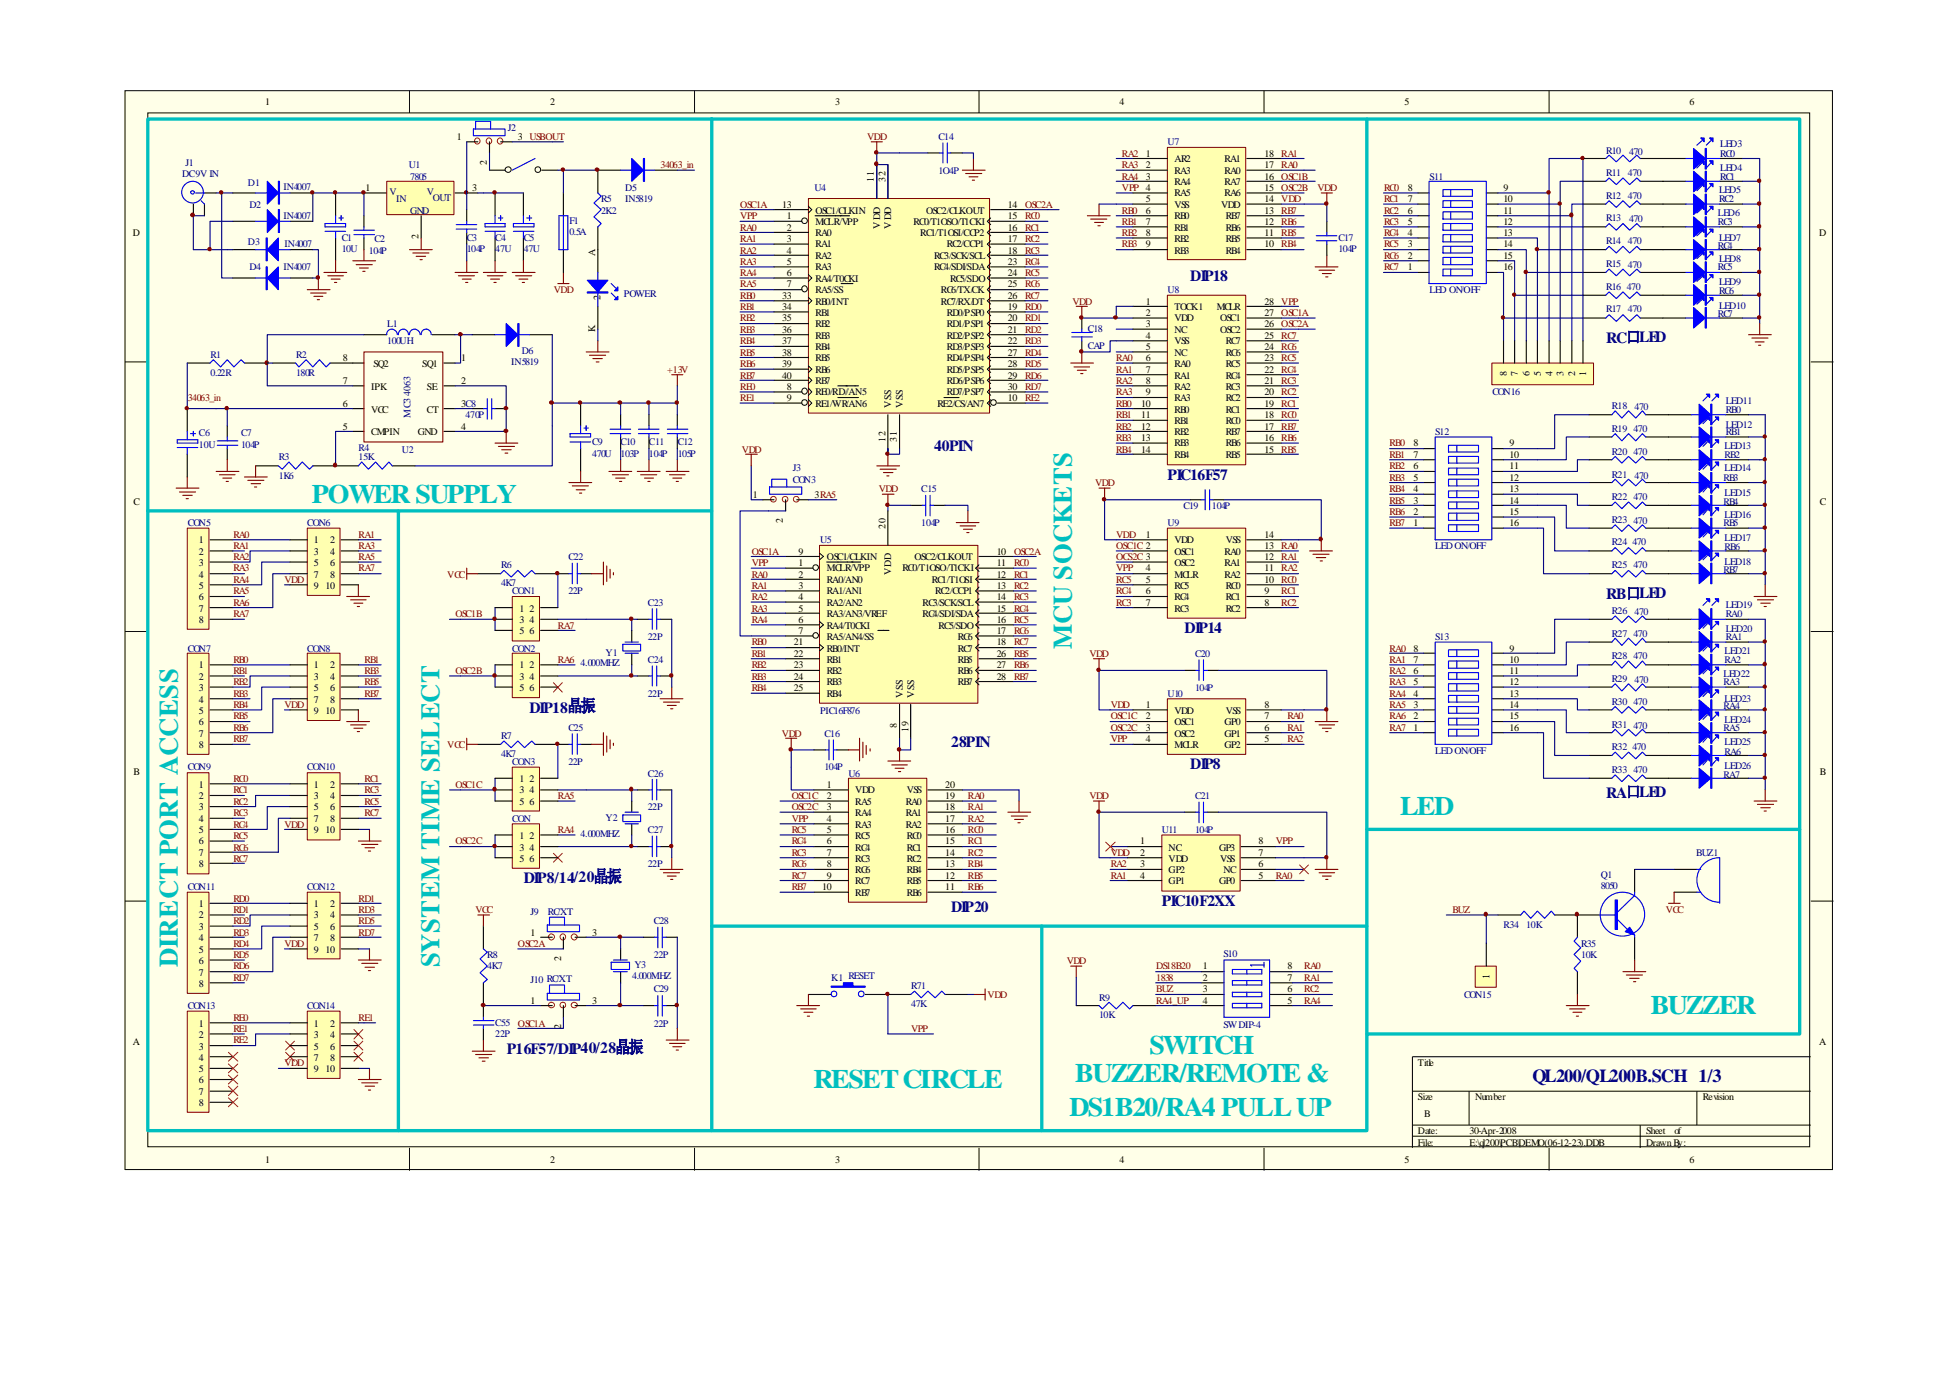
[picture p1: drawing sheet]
<svg xmlns="http://www.w3.org/2000/svg" width="297mm" height="210mm" viewBox="0 0 297 210" stroke-linecap="round" stroke-linejoin="round" font-family="sans-serif">
<defs><g id="words">
<g font-size="4.1" fill="#00bfbf">
<text x="47.5" y="76.6">POWER SUPPLY</text>
<text x="163.3" y="98.8" transform="rotate(-90 163.3 98.8)">MCU SOCKETS</text>
<text x="213.4" y="124.1">LED</text>
<text x="27.1" y="147.3" transform="rotate(-90 27.1 147.3)">DIRECT PORT ACCESS</text>
<text x="67" y="147.3" transform="rotate(-90 67 147.3)">SYSTEM TIME SELECT</text>
<text x="251.5" y="154.4">BUZZER</text>
<text x="175.2" y="160.5">SWITCH</text>
<text x="124" y="165.7">RESETCIRCLE</text>
<text x="163.8" y="164.9">BUZZER/REMOTE &amp;</text>
<text x="163" y="170">DS1B20/RA4 PULLUP</text>
</g>
<text font-size="2.8" fill="#000080" x="233.5" y="164.8">QL200/QL200B.SCH 1/3</text>
<g font-size="2.4" fill="#000080">
<text x="181.4" y="42.8">DIP18</text>
<text x="244.8" y="52.3">RC口LED</text>
<text x="142.3" y="68.8">40PIN</text>
<text x="177.9" y="73.1">PIC16F57</text>
<text x="244.8" y="91.3">RB口LED</text>
<text x="180.5" y="96.4">DIP14</text>
<text x="80.7" y="108.6">DIP18晶振</text>
<text x="144.9" y="113.7">28PIN</text>
<text x="181.4" y="117.2">DIP8</text>
<text x="244.8" y="121.5">RA口LED</text>
<text x="79.8" y="134.5">DIP8/14/20晶振</text>
<text x="144.9" y="138.9">DIP20</text>
<text x="177" y="138">PIC10F2XX</text>
<text x="77.2" y="160.5">P16F57/DIP40/28晶振</text>
</g>
<g font-size="1.5">
<text x="40.4" y="16">1</text>
<text x="83.8" y="16">2</text>
<text x="127.3" y="16">3</text>
<text x="170.6" y="16">4</text>
<text x="214" y="16">5</text>
<text x="257.5" y="16">6</text>
<text x="69.6" y="21.3">1</text>
<text x="78.9" y="21.3">3 USBOUT</text>
<text x="174.6" y="23.9">1</text>
<text x="192.7" y="23.9">18</text>
<text x="55.7" y="29.1">1</text>
<text x="72" y="29.1">3</text>
<text x="74.2" y="25.1" transform="rotate(-90 74.2 25.1)">2</text>
<text x="133.2" y="27.7" transform="rotate(-90 133.2 27.7)">11</text>
<text x="135" y="27.7" transform="rotate(-90 135 27.7)">32</text>
<text x="174.6" y="25.6">2</text>
<text x="174.6" y="27.4">3</text>
<text x="179" y="24.7">AR2</text>
<text x="179" y="26.4">RA3</text>
<text x="179" y="28.2">RA4</text>
<text x="179" y="29.9">RA5</text>
<text x="186.6" y="29.9">RA6</text>
<text x="186.6" y="28.2">RA7</text>
<text x="186.6" y="26.4">RA0</text>
<text x="186.6" y="24.7">RA1</text>
<text x="192.7" y="29.1">15</text>
<text x="192.7" y="27.4">16</text>
<text x="192.7" y="25.6">17</text>
<text x="214.5" y="29.1">8</text>
<text x="229.1" y="29.1">9</text>
<text x="20.2" y="36">D</text>
<text x="119.2" y="31.7">13</text>
<text x="119.9" y="35.2">2</text>
<text x="119.9" y="33.4">1</text>
<text x="124.3" y="36">RA0</text>
<text x="124.3" y="34.3">MCLR/VPP</text>
<text x="124.3" y="32.5">OSC1/CLKIN</text>
<text x="134.1" y="34.8" transform="rotate(-90 134.1 34.8)">VDD</text>
<text x="135.8" y="34.8" transform="rotate(-90 135.8 34.8)">VDD</text>
<text x="139.2" y="34.3">RC0/T1OSO/T1CKI</text>
<text x="140.2" y="36">RC1/T1OSI/CCP2</text>
<text x="141.1" y="32.5">OSC2/CLKOUT</text>
<text x="153.6" y="35.2">16</text>
<text x="153.6" y="33.4">15</text>
<text x="153.6" y="31.7">14</text>
<text x="174.6" y="30.8">5</text>
<text x="174.6" y="32.5">6</text>
<text x="174.6" y="34.3">7</text>
<text x="174.6" y="36">8</text>
<text x="179" y="31.7">VSS</text>
<text x="179" y="33.4">RB0</text>
<text x="179" y="35.2">RB1</text>
<text x="186.1" y="31.7">VDD</text>
<text x="186.8" y="35.2">RB6</text>
<text x="186.8" y="33.4">RB7</text>
<text x="192.7" y="36">11</text>
<text x="192.7" y="34.3">12</text>
<text x="192.7" y="32.5">13</text>
<text x="192.7" y="30.8">14</text>
<text x="214.5" y="36">4</text>
<text x="214.5" y="34.3">5</text>
<text x="214.5" y="32.5">6</text>
<text x="214.5" y="30.8">7</text>
<text x="229.1" y="30.8">10</text>
<text x="229.1" y="32.5">11</text>
<text x="229.1" y="34.3">12</text>
<text x="229.1" y="36">13</text>
<text x="277.2" y="36">D</text>
<text x="63.8" y="36.3" transform="rotate(-90 63.8 36.3)">2</text>
<text x="90.7" y="39" transform="rotate(-90 90.7 39)">A</text>
<text x="119.9" y="36.8">3</text>
<text x="119.9" y="38.6">4</text>
<text x="119.9" y="40.3">5</text>
<text x="124.3" y="37.7">RA1</text>
<text x="124.3" y="39.5">RA2</text>
<text x="124.3" y="41.2">RA3</text>
<text x="142.3" y="39.5">RC3/SCK/SCL</text>
<text x="142.3" y="41.2">RC4/SDI/SDA</text>
<text x="144.3" y="37.7">RC2/CCP1</text>
<text x="153.6" y="36.8">17</text>
<text x="153.6" y="38.6">18</text>
<text x="153.6" y="40.3">23</text>
<text x="174.6" y="37.7">9</text>
<text x="179" y="36.8">RB2</text>
<text x="179" y="38.6">RB3</text>
<text x="186.8" y="38.6">RB4</text>
<text x="186.8" y="36.8">RB5</text>
<text x="192.7" y="37.7">10</text>
<text x="214.5" y="41.2">1</text>
<text x="214.5" y="39.5">2</text>
<text x="214.5" y="37.7">3</text>
<text x="229.1" y="37.7">14</text>
<text x="229.1" y="39.5">15</text>
<text x="229.1" y="41.2">16</text>
<text x="91.5" y="45.6" transform="rotate(-90 91.5 45.6)">2</text>
<text x="119.2" y="45.5">33</text>
<text x="119.2" y="47.3">34</text>
<text x="119.9" y="42.1">6</text>
<text x="119.9" y="43.8">7</text>
<text x="124.3" y="42.9">RA4/T0CKI</text>
<text x="124.3" y="44.6">RA5/SS</text>
<text x="124.3" y="46.4">RB0/INT</text>
<text x="143.3" y="44.6">RC6/TX/CK</text>
<text x="143.3" y="46.4">RC7/RX/DT</text>
<text x="144.8" y="42.9">RC5/SDO</text>
<text x="153.6" y="42.1">24</text>
<text x="153.6" y="47.3">19</text>
<text x="153.6" y="43.8">25</text>
<text x="153.6" y="45.5">26</text>
<text x="174.6" y="46.4">1</text>
<text x="179" y="47.3">TOCK1</text>
<text x="185.4" y="47.3">MCLR</text>
<text x="192.7" y="46.4">28</text>
<text x="90.7" y="50.6" transform="rotate(-90 90.7 50.6)">K</text>
<text x="119.2" y="49">35</text>
<text x="119.2" y="50.7">36</text>
<text x="119.2" y="52.4">37</text>
<text x="124.3" y="48.1">RB1</text>
<text x="124.3" y="49.9">RB2</text>
<text x="124.3" y="51.6">RB3</text>
<text x="124.3" y="53.4">RB4</text>
<text x="144.3" y="48.1">RD0/PSP0</text>
<text x="144.3" y="49.9">RD1/PSP1</text>
<text x="144.3" y="51.6">RD2/PSP2</text>
<text x="144.3" y="53.4">RD3/PSP3</text>
<text x="153.6" y="49">20</text>
<text x="153.6" y="50.7">21</text>
<text x="153.6" y="52.4">22</text>
<text x="174.6" y="48.1">2</text>
<text x="174.6" y="49.9">3</text>
<text x="174.6" y="51.6">4</text>
<text x="174.6" y="53.4">5</text>
<text x="179" y="49">VDD</text>
<text x="179" y="50.7">NC</text>
<text x="179" y="52.4">VSS</text>
<text x="185.9" y="50.7">OSC2</text>
<text x="185.9" y="49">OSC1</text>
<text x="186.8" y="52.4">RC7</text>
<text x="192.7" y="53.4">24</text>
<text x="192.7" y="51.6">25</text>
<text x="192.7" y="49.9">26</text>
<text x="192.7" y="48.1">27</text>
<text x="52.2" y="55">8</text>
<text x="52.2" y="58.5">7</text>
<text x="56.6" y="59.4">IPK</text>
<text x="56.9" y="55.9">SQ2</text>
<text x="64.3" y="55.9">SQ1</text>
<text x="65" y="59.4">SE</text>
<text x="70.3" y="55">1</text>
<text x="70.3" y="58.5">2</text>
<text x="119.2" y="54.2">38</text>
<text x="119.2" y="55.9">39</text>
<text x="119.2" y="57.7">40</text>
<text x="119.9" y="59.4">8</text>
<text x="124.3" y="55">RB5</text>
<text x="124.3" y="56.7">RB6</text>
<text x="124.3" y="58.5">RB7</text>
<text x="144.3" y="55">RD4/PSP4</text>
<text x="144.3" y="56.7">RD5/PSP5</text>
<text x="144.3" y="58.5">RD6/PSP6</text>
<text x="153.6" y="54.2">27</text>
<text x="153.6" y="55.9">28</text>
<text x="153.6" y="57.7">29</text>
<text x="153.6" y="59.4">30</text>
<text x="174.6" y="55">6</text>
<text x="174.6" y="56.7">7</text>
<text x="174.6" y="58.5">8</text>
<text x="179" y="54.2">NC</text>
<text x="179" y="55.9">RA0</text>
<text x="179" y="57.7">RA1</text>
<text x="179" y="59.4">RA2</text>
<text x="186.8" y="59.4">RC3</text>
<text x="186.8" y="57.7">RC4</text>
<text x="186.8" y="55.9">RC5</text>
<text x="186.8" y="54.2">RC6</text>
<text x="192.7" y="58.5">21</text>
<text x="192.7" y="56.7">22</text>
<text x="192.7" y="55">23</text>
<text x="229.6" y="57.2" transform="rotate(-90 229.6 57.2)">8</text>
<text x="231.3" y="57.2" transform="rotate(-90 231.3 57.2)">7</text>
<text x="233.1" y="57.2" transform="rotate(-90 233.1 57.2)">6</text>
<text x="234.8" y="57.2" transform="rotate(-90 234.8 57.2)">5</text>
<text x="236.6" y="57.2" transform="rotate(-90 236.6 57.2)">4</text>
<text x="238.3" y="57.2" transform="rotate(-90 238.3 57.2)">3</text>
<text x="240" y="57.2" transform="rotate(-90 240 57.2)">2</text>
<text x="241.7" y="57.2" transform="rotate(-90 241.7 57.2)">1</text>
<text x="52.2" y="62">6</text>
<text x="52.2" y="65.5">5</text>
<text x="56.6" y="62.8">VCC</text>
<text x="65" y="62.8">CT</text>
<text x="70.3" y="65.5">4</text>
<text x="70.3" y="62">3C8</text>
<text x="119.9" y="61.1">9</text>
<text x="124.3" y="60.2">RE0/RD//AN5</text>
<text x="124.3" y="62">RE1/WR/AN6</text>
<text x="135.8" y="62.2" transform="rotate(-90 135.8 62.2)">VSS</text>
<text x="137.6" y="62.2" transform="rotate(-90 137.6 62.2)">VSS</text>
<text x="142.8" y="62">RE2/CS/AN7</text>
<text x="144.3" y="60.2">RD7/PSP7</text>
<text x="153.6" y="61.1">10</text>
<text x="173.9" y="62">10</text>
<text x="173.9" y="63.7">11</text>
<text x="173.9" y="65.5">12</text>
<text x="174.6" y="60.2">9</text>
<text x="179" y="61.1">RA3</text>
<text x="179" y="62.8">RB0</text>
<text x="179" y="64.5">RB1</text>
<text x="186.8" y="64.5">RC0</text>
<text x="186.8" y="62.8">RC1</text>
<text x="186.8" y="61.1">RC2</text>
<text x="192.7" y="65.5">17</text>
<text x="192.7" y="63.7">18</text>
<text x="192.7" y="62">19</text>
<text x="192.7" y="60.2">20</text>
<text x="56.6" y="66.3">CMPIN</text>
<text x="63.7" y="66.3">GND</text>
<text x="135" y="67.3" transform="rotate(-90 135 67.3)">12</text>
<text x="136.7" y="67.3" transform="rotate(-90 136.7 67.3)">31</text>
<text x="173.9" y="67.2">13</text>
<text x="173.9" y="68.9">14</text>
<text x="179" y="66.3">RB2</text>
<text x="179" y="68">RB3</text>
<text x="179" y="69.8">RB4</text>
<text x="186.8" y="69.8">RB5</text>
<text x="186.8" y="68">RB6</text>
<text x="186.8" y="66.3">RB7</text>
<text x="192.7" y="68.9">15</text>
<text x="192.7" y="67.2">16</text>
<text x="215.4" y="71.5">6</text>
<text x="215.4" y="69.8">7</text>
<text x="215.4" y="68">8</text>
<text x="230" y="68">9</text>
<text x="230" y="69.8">10</text>
<text x="230" y="71.5">11</text>
<text x="20.3" y="77">C</text>
<text x="114.7" y="75.8">1</text>
<text x="124.1" y="75.8">3RA5</text>
<text x="215.4" y="76.7">3</text>
<text x="215.4" y="74.9">4</text>
<text x="215.4" y="73.3">5</text>
<text x="230" y="73.3">12</text>
<text x="230" y="74.9">13</text>
<text x="230" y="76.7">14</text>
<text x="277.3" y="77">C</text>
<text x="30.3" y="82.7">1</text>
<text x="47.8" y="82.7">1</text>
<text x="50.3" y="82.7">2</text>
<text x="119.3" y="79.6" transform="rotate(-90 119.3 79.6)">2</text>
<text x="135" y="80.5" transform="rotate(-90 135 80.5)">20</text>
<text x="174.6" y="81.9">1</text>
<text x="179" y="82.7">VDD</text>
<text x="186.8" y="82.7">VSS</text>
<text x="192.7" y="81.9">14</text>
<text x="192.7" y="83.6">13</text>
<text x="215.4" y="80.2">1</text>
<text x="215.4" y="78.4">2</text>
<text x="230" y="78.4">15</text>
<text x="230" y="80.2">16</text>
<text x="30.3" y="84.5">2</text>
<text x="30.3" y="86.2">3</text>
<text x="30.3" y="88">4</text>
<text x="30.3" y="89.7">5</text>
<text x="47.8" y="89.7">9</text>
<text x="47.8" y="88">7</text>
<text x="47.8" y="86.2">5</text>
<text x="47.8" y="84.5">3</text>
<text x="49.6" y="89.7">10</text>
<text x="50.3" y="84.5">4</text>
<text x="50.3" y="86.2">6</text>
<text x="50.3" y="88">8</text>
<text x="121.7" y="88">2</text>
<text x="121.7" y="89.7">3</text>
<text x="121.7" y="86.2">1</text>
<text x="121.7" y="84.5">9</text>
<text x="126" y="88.8">RA0/AN0</text>
<text x="126" y="87.1">MCLR/VPP</text>
<text x="126" y="85.4">OSC1/CLKIN</text>
<text x="135.8" y="87.6" transform="rotate(-90 135.8 87.6)">VDD</text>
<text x="137.5" y="87.1">RC0/T1OSO/T1CKI</text>
<text x="139.4" y="85.4">OSC2/CLKOUT</text>
<text x="142" y="88.8">RC1/T1OSI</text>
<text x="151.9" y="86.2">11</text>
<text x="151.9" y="88">12</text>
<text x="151.9" y="89.7">13</text>
<text x="151.9" y="84.5">10</text>
<text x="174.6" y="88.8">5</text>
<text x="174.6" y="87.1">4</text>
<text x="179" y="89.7">RC5</text>
<text x="179" y="88">MCLR</text>
<text x="179" y="86.2">OSC2</text>
<text x="179" y="84.5">OSC1</text>
<text x="186.6" y="84.5">RA0</text>
<text x="186.6" y="86.2">RA1</text>
<text x="186.6" y="88">RA2</text>
<text x="186.8" y="89.7">RC0</text>
<text x="192.7" y="88.8">10</text>
<text x="192.7" y="85.4">12</text>
<text x="192.7" y="87.1">11</text>
<text x="30.3" y="91.5">6</text>
<text x="30.3" y="93.1">7</text>
<text x="30.3" y="94.8">8</text>
<text x="79.2" y="93.1">1</text>
<text x="79.2" y="94.8">3</text>
<text x="80.7" y="94.8">4</text>
<text x="80.7" y="93.1">2</text>
<text x="121.7" y="91.5">4</text>
<text x="121.7" y="93.1">5</text>
<text x="121.7" y="94.8">6</text>
<text x="126" y="90.5">RA1/AN1</text>
<text x="126" y="92.3">RA2/AN2</text>
<text x="126" y="94">RA3/AN3/VREF</text>
<text x="126" y="95.8">RA4/T0CKI</text>
<text x="140.5" y="92.3">RC3/SCK/SCL</text>
<text x="140.5" y="94">RC4/SDI/SDA</text>
<text x="142.5" y="90.5">RC2/CCP1</text>
<text x="143" y="95.8">RC5/SDO</text>
<text x="151.9" y="91.5">14</text>
<text x="151.9" y="93.1">15</text>
<text x="151.9" y="94.8">16</text>
<text x="174.6" y="92.3">7</text>
<text x="174.6" y="90.5">6</text>
<text x="179" y="93.1">RC3</text>
<text x="179" y="91.5">RC4</text>
<text x="186.8" y="91.5">RC1</text>
<text x="186.8" y="93.1">RC2</text>
<text x="192.7" y="90.5">9</text>
<text x="192.7" y="92.3">8</text>
<text x="30.3" y="101.8">1</text>
<text x="47.8" y="101.8">1</text>
<text x="50.3" y="101.8">2</text>
<text x="79.2" y="96.6">5</text>
<text x="79.2" y="101.8">1</text>
<text x="80.7" y="96.6">6</text>
<text x="80.7" y="101.8">2</text>
<text x="121" y="98.3">21</text>
<text x="121" y="100.1">22</text>
<text x="121" y="101.8">23</text>
<text x="121.7" y="96.6">7</text>
<text x="126" y="97.5">RA5/AN4/SS</text>
<text x="126" y="99.2">RB0/INT</text>
<text x="126" y="100.9">RB1</text>
<text x="146" y="100.9">RB5</text>
<text x="146" y="97.5">RC6</text>
<text x="146" y="99.2">RC7</text>
<text x="151.9" y="100.1">26</text>
<text x="151.9" y="101.8">27</text>
<text x="151.9" y="96.6">17</text>
<text x="151.9" y="98.3">18</text>
<text x="215.4" y="100.9">7</text>
<text x="215.4" y="99.2">8</text>
<text x="230" y="99.2">9</text>
<text x="230" y="100.9">10</text>
<text x="30.3" y="103.6">2</text>
<text x="30.3" y="105.3">3</text>
<text x="30.3" y="107">4</text>
<text x="47.8" y="107">7</text>
<text x="47.8" y="105.3">5</text>
<text x="47.8" y="103.6">3</text>
<text x="50.3" y="103.6">4</text>
<text x="50.3" y="105.3">6</text>
<text x="50.3" y="107">8</text>
<text x="79.2" y="103.6">3</text>
<text x="79.2" y="105.3">5</text>
<text x="80.7" y="105.3">6</text>
<text x="80.7" y="103.6">4</text>
<text x="121" y="103.6">24</text>
<text x="121" y="105.3">25</text>
<text x="126" y="102.6">RB2</text>
<text x="126" y="104.4">RB3</text>
<text x="126" y="106.1">RB4</text>
<text x="137.6" y="106.3" transform="rotate(-90 137.6 106.3)">VSS</text>
<text x="139.3" y="106.3" transform="rotate(-90 139.3 106.3)">VSS</text>
<text x="146" y="102.6">RB6</text>
<text x="146" y="104.4">RB7</text>
<text x="151.9" y="103.6">28</text>
<text x="174.6" y="107.9">1</text>
<text x="192.7" y="107.9">8</text>
<text x="215.4" y="107.9">3</text>
<text x="215.4" y="106.1">4</text>
<text x="215.4" y="104.4">5</text>
<text x="215.4" y="102.6">6</text>
<text x="230" y="102.6">11</text>
<text x="230" y="104.4">12</text>
<text x="230" y="106.1">13</text>
<text x="230" y="107.9">14</text>
<text x="30.3" y="108.7">5</text>
<text x="30.3" y="110.5">6</text>
<text x="30.3" y="112.2">7</text>
<text x="30.3" y="113.9">8</text>
<text x="47.8" y="108.7">9</text>
<text x="49.6" y="108.7">10</text>
<text x="136.7" y="110.8" transform="rotate(-90 136.7 110.8)">8</text>
<text x="138.4" y="111.5" transform="rotate(-90 138.4 111.5)">19</text>
<text x="174.6" y="109.6">2</text>
<text x="174.6" y="111.4">3</text>
<text x="174.6" y="113">4</text>
<text x="179" y="108.7">VDD</text>
<text x="179" y="110.5">OSC1</text>
<text x="179" y="112.2">OSC2</text>
<text x="179" y="113.9">MCLR</text>
<text x="186.6" y="113.9">GP2</text>
<text x="186.6" y="112.2">GP1</text>
<text x="186.6" y="110.5">GP0</text>
<text x="186.8" y="108.7">VSS</text>
<text x="192.7" y="113">5</text>
<text x="192.7" y="111.4">6</text>
<text x="192.7" y="109.6">7</text>
<text x="215.4" y="111.4">1</text>
<text x="215.4" y="109.6">2</text>
<text x="230" y="109.6">15</text>
<text x="230" y="111.4">16</text>
<text x="20.3" y="118">B</text>
<text x="30.3" y="120">1</text>
<text x="47.8" y="120">1</text>
<text x="50.3" y="120">2</text>
<text x="79.2" y="119.1">1</text>
<text x="80.7" y="119.1">2</text>
<text x="126" y="120">1</text>
<text x="144" y="120">20</text>
<text x="277.3" y="118">B</text>
<text x="30.3" y="121.7">2</text>
<text x="30.3" y="123.5">3</text>
<text x="30.3" y="125.2">4</text>
<text x="47.8" y="125.2">7</text>
<text x="47.8" y="123.5">5</text>
<text x="47.8" y="121.7">3</text>
<text x="50.3" y="121.7">4</text>
<text x="50.3" y="123.5">6</text>
<text x="50.3" y="125.2">8</text>
<text x="79.2" y="120.8">3</text>
<text x="79.2" y="122.6">5</text>
<text x="80.7" y="122.6">6</text>
<text x="80.7" y="120.8">4</text>
<text x="126" y="125.2">4</text>
<text x="126" y="123.5">3</text>
<text x="126" y="121.7">2</text>
<text x="130.3" y="124.3">RA4</text>
<text x="130.3" y="122.6">RA5</text>
<text x="130.3" y="120.8">VDD</text>
<text x="138" y="122.6">RA0</text>
<text x="138" y="124.3">RA1</text>
<text x="138.2" y="120.8">VSS</text>
<text x="144" y="121.7">19</text>
<text x="144" y="123.5">18</text>
<text x="144" y="125.2">17</text>
<text x="30.3" y="126.9">5</text>
<text x="30.3" y="128.6">6</text>
<text x="30.3" y="130.4">7</text>
<text x="47.8" y="126.9">9</text>
<text x="49.6" y="126.9">10</text>
<text x="79.2" y="127.8">1</text>
<text x="79.2" y="129.6">3</text>
<text x="79.2" y="131.2">5</text>
<text x="80.7" y="131.2">6</text>
<text x="80.7" y="129.6">4</text>
<text x="80.7" y="127.8">2</text>
<text x="126" y="130.4">7</text>
<text x="126" y="128.6">6</text>
<text x="126" y="126.9">5</text>
<text x="130.3" y="131.2">RC3</text>
<text x="130.3" y="129.6">RC4</text>
<text x="130.3" y="127.8">RC5</text>
<text x="130.3" y="126.1">RA3</text>
<text x="138" y="126.1">RA2</text>
<text x="138.2" y="127.8">RC0</text>
<text x="138.2" y="129.6">RC1</text>
<text x="138.2" y="131.2">RC2</text>
<text x="144" y="126.9">16</text>
<text x="144" y="128.6">15</text>
<text x="144" y="130.4">14</text>
<text x="173.7" y="130.4">2</text>
<text x="173.7" y="128.6">1</text>
<text x="178.1" y="131.2">VDD</text>
<text x="178.1" y="129.6">NC</text>
<text x="185.8" y="129.6">GP3</text>
<text x="185.9" y="131.2">VSS</text>
<text x="191.8" y="128.6">8</text>
<text x="191.8" y="130.4">7</text>
<text x="30.3" y="132.1">8</text>
<text x="125.3" y="135.6">10</text>
<text x="126" y="133.9">9</text>
<text x="126" y="132.1">8</text>
<text x="130.3" y="136.4">RB7</text>
<text x="130.3" y="134.7">RC7</text>
<text x="130.3" y="132.9">RC6</text>
<text x="138.2" y="132.9">RB4</text>
<text x="138.2" y="134.7">RB5</text>
<text x="138.2" y="136.4">RB6</text>
<text x="144" y="132.1">13</text>
<text x="144" y="133.9">12</text>
<text x="144" y="135.6">11</text>
<text x="173.7" y="133.9">4</text>
<text x="173.7" y="132.1">3</text>
<text x="178.1" y="134.7">GP1</text>
<text x="178.1" y="132.9">GP2</text>
<text x="185.8" y="134.7">GP0</text>
<text x="186.4" y="132.9">NC</text>
<text x="191.8" y="132.1">6</text>
<text x="191.8" y="133.9">5</text>
<text x="30.3" y="138.2">1</text>
<text x="30.3" y="139.9">2</text>
<text x="30.3" y="141.7">3</text>
<text x="30.3" y="143.4">4</text>
<text x="47.8" y="143.4">7</text>
<text x="47.8" y="141.7">5</text>
<text x="47.8" y="139.9">3</text>
<text x="47.8" y="138.2">1</text>
<text x="50.3" y="138.2">2</text>
<text x="50.3" y="139.9">4</text>
<text x="50.3" y="141.7">6</text>
<text x="50.3" y="143.4">8</text>
<text x="80.9" y="142.5">1</text>
<text x="90.3" y="142.5">3</text>
<text x="30.3" y="145.1">5</text>
<text x="30.3" y="146.8">6</text>
<text x="30.3" y="148.6">7</text>
<text x="47.8" y="145.1">9</text>
<text x="49.6" y="145.1">10</text>
<text x="85.5" y="146.3" transform="rotate(-90 85.5 146.3)">2</text>
<text x="183.3" y="147.7">1</text>
<text x="183.3" y="149.5">2</text>
<text x="196.2" y="147.7">8</text>
<text x="196.2" y="149.5">7</text>
<text x="227" y="149.1" transform="rotate(-90 227 149.1)">1</text>
<text x="30.3" y="150.3">8</text>
<text x="80.9" y="152.9">1</text>
<text x="90.3" y="152.9">3</text>
<text x="183.3" y="151.1">3</text>
<text x="183.3" y="152.9">4</text>
<text x="196.2" y="151.1">6</text>
<text x="196.2" y="152.9">5</text>
<text x="20.2" y="159.1">A</text>
<text x="30.3" y="156.4">1</text>
<text x="30.3" y="158.1">2</text>
<text x="30.3" y="159.9">3</text>
<text x="30.3" y="161.6">4</text>
<text x="47.8" y="161.6">7</text>
<text x="47.8" y="159.9">5</text>
<text x="47.8" y="158.1">3</text>
<text x="47.8" y="156.4">1</text>
<text x="50.3" y="156.4">2</text>
<text x="50.3" y="158.1">4</text>
<text x="50.3" y="159.9">6</text>
<text x="50.3" y="161.6">8</text>
<text x="85.5" y="156.7" transform="rotate(-90 85.5 156.7)">2</text>
<text x="277.2" y="159.1">A</text>
<text x="30.3" y="163.3">5</text>
<text x="30.3" y="165">6</text>
<text x="30.3" y="166.7">7</text>
<text x="47.8" y="163.3">9</text>
<text x="49.6" y="163.3">10</text>
<text x="216.1" y="162.4">Title</text>
<text x="216.1" y="167.6">Size</text>
<text x="224.8" y="167.6">Number</text>
<text x="259.5" y="167.6">Revision</text>
<text x="30.3" y="168.5">8</text>
<text x="216.1" y="172.7">Date:</text>
<text x="217" y="170.2">B</text>
<text x="223.9" y="172.7">30-Apr-2008</text>
<text x="250.9" y="172.7">Sheet</text>
<text x="255.2" y="172.7">of</text>
<text x="40.4" y="177.1">1</text>
<text x="83.8" y="177.1">2</text>
<text x="127.3" y="177.1">3</text>
<text x="170.6" y="177.1">4</text>
<text x="214" y="177.1">5</text>
<text x="216.1" y="174.5">File:</text>
<text x="223.9" y="174.5">E:\ql200\PCB\DEMO(06-12-23).DDB</text>
<text x="250.9" y="174.5">DrawnBy:</text>
<text x="257.5" y="177.1">6</text>
</g>
<g font-size="1.5" fill="#000080">
<text x="77.4" y="19.9">J2</text>
<text x="143" y="21.3">C14</text>
<text x="177.9" y="22.1">U7</text>
<text x="244.8" y="23.4">R10</text>
<text x="248.2" y="23.6">470</text>
<text x="262.1" y="22.5">LED3</text>
<text x="262.1" y="23.9">RC0</text>
<text x="27.8" y="27">DC9V IN</text>
<text x="28.3" y="25.2">J1</text>
<text x="37.8" y="28.4">D1</text>
<text x="43.2" y="28.9">IN4007</text>
<text x="59.4" y="29.7">V</text>
<text x="62.3" y="25.6">U1</text>
<text x="62.5" y="27.4">7805</text>
<text x="65" y="29.7">V</text>
<text x="95.2" y="29.1">D5</text>
<text x="124.1" y="29.1">U4</text>
<text x="143" y="26.4">1O4P</text>
<text x="217.8" y="27.4">S11</text>
<text x="244.8" y="26.9">R11</text>
<text x="248.1" y="26.9">470</text>
<text x="262" y="29.4">LED5</text>
<text x="262.1" y="26.1">LED4</text>
<text x="262.1" y="27.4">RC1</text>
<text x="38" y="31.7">D2</text>
<text x="43.2" y="33.4">IN4007</text>
<text x="60.4" y="30.8">IN</text>
<text x="62.5" y="32.5">GND</text>
<text x="66" y="30.7">OUT</text>
<text x="86.8" y="34.1">F1</text>
<text x="86.8" y="35.8">0.5A</text>
<text x="91.6" y="30.8">R5</text>
<text x="91.6" y="32.5">2K2</text>
<text x="95.2" y="30.8">IN5819</text>
<text x="244.8" y="30.2">R12</text>
<text x="244.8" y="33.7">R13</text>
<text x="248.1" y="30.2">470</text>
<text x="248.2" y="33.9">470</text>
<text x="261.8" y="32.9">LED6</text>
<text x="261.8" y="34.3">RC3</text>
<text x="262" y="30.8">RC2</text>
<text x="37.8" y="37.4">D3</text>
<text x="38" y="41.2">D4</text>
<text x="43.2" y="41.2">IN4007</text>
<text x="43.3" y="37.7">IN4007</text>
<text x="52.1" y="36.7">C1</text>
<text x="52.1" y="38.5">10U</text>
<text x="56.2" y="38.6">104P</text>
<text x="57.1" y="36.8">C2</text>
<text x="71.1" y="36.7">C3</text>
<text x="71.1" y="38.5">104P</text>
<text x="75.4" y="36.7">C4</text>
<text x="75.4" y="38.5">47U</text>
<text x="79.8" y="36.7">C5</text>
<text x="79.8" y="38.5">47U</text>
<text x="204" y="36.7">C17</text>
<text x="204" y="38.5">104P</text>
<text x="244.8" y="37.2">R14</text>
<text x="244.8" y="40.7">R15</text>
<text x="248.1" y="37.2">470</text>
<text x="248.1" y="40.8">470</text>
<text x="261.8" y="37.9">RC4</text>
<text x="261.8" y="41.2">RC5</text>
<text x="262" y="36.7">LED7</text>
<text x="262" y="40">LED8</text>
<text x="95.1" y="45.3">POWER</text>
<text x="177.9" y="44.6">U8</text>
<text x="217.8" y="44.6">LED ON/OFF</text>
<text x="244.8" y="44.1">R16</text>
<text x="244.8" y="47.6">R17</text>
<text x="247.9" y="44.1">470</text>
<text x="248.1" y="47.6">470</text>
<text x="262" y="43.4">LED9</text>
<text x="262" y="44.8">RC6</text>
<text x="262" y="47.1">LED10</text>
<text x="59" y="49.9">L1</text>
<text x="59" y="52.4">100UH</text>
<text x="79.5" y="53.9">D6</text>
<text x="165.8" y="50.6">C18</text>
<text x="165.8" y="53.1">CAP</text>
<text x="261.8" y="48.3">RC7</text>
<text x="32.1" y="54.5">R1</text>
<text x="32.1" y="57.3">0.22R</text>
<text x="45.1" y="54.5">R2</text>
<text x="45.1" y="57.3">180R</text>
<text x="77.9" y="55.6">IN5819</text>
<text x="62.6" y="63.7" transform="rotate(-90 62.6 63.7)">MC34063</text>
<text x="71" y="63.7">470P</text>
<text x="227.4" y="60.2">CON16</text>
<text x="245.6" y="62.3">R18</text>
<text x="245.6" y="65.8">R19</text>
<text x="248.9" y="65.8">470</text>
<text x="249.1" y="62.5">470</text>
<text x="263" y="61.5">LED11</text>
<text x="263" y="62.8">RB0</text>
<text x="263" y="65.1">LED12</text>
<text x="30.3" y="66.5">C6</text>
<text x="30.3" y="68.2">10U</text>
<text x="36.7" y="66.5">C7</text>
<text x="36.7" y="68.2">104P</text>
<text x="42.5" y="70.1">R3</text>
<text x="54.6" y="68.8">R4</text>
<text x="54.6" y="70.1">15K</text>
<text x="61.2" y="68.9">U2</text>
<text x="90.3" y="67.8">C9</text>
<text x="90.3" y="69.6">470U</text>
<text x="94.6" y="67.8">C10</text>
<text x="94.6" y="69.6">103P</text>
<text x="98.9" y="67.8">C11</text>
<text x="98.9" y="69.6">104P</text>
<text x="103.3" y="67.8">C12</text>
<text x="103.3" y="69.6">105P</text>
<text x="120.8" y="71.8">J3</text>
<text x="218.7" y="66.3">S12</text>
<text x="245.6" y="69.3">R20</text>
<text x="248.9" y="69.3">470</text>
<text x="262.8" y="68.3">LED13</text>
<text x="262.8" y="69.8">RB2</text>
<text x="262.8" y="71.8">LED14</text>
<text x="263" y="66.3">RB1</text>
<text x="42.5" y="72.9">1K6</text>
<text x="120.8" y="73.6">CON3</text>
<text x="140.4" y="74.9">C15</text>
<text x="180.3" y="77.6">C19</text>
<text x="184.7" y="77.6">104P</text>
<text x="245.6" y="72.7">R21</text>
<text x="245.6" y="76.2">R22</text>
<text x="248.9" y="76.2">470</text>
<text x="249.1" y="72.9">470</text>
<text x="262.6" y="73.3">RB3</text>
<text x="262.6" y="76.9">RB4</text>
<text x="262.8" y="75.6">LED15</text>
<text x="28.6" y="80.2">CON5</text>
<text x="46.8" y="80.2">CON6</text>
<text x="125" y="82.7">U5</text>
<text x="140.4" y="80.2">104P</text>
<text x="177.9" y="80.2">U9</text>
<text x="218.7" y="83.6">LEDON/OFF</text>
<text x="245.6" y="79.6">R23</text>
<text x="245.6" y="83.1">R24</text>
<text x="248.8" y="83.1">470</text>
<text x="248.9" y="79.8">470</text>
<text x="262.6" y="80.2">RB5</text>
<text x="262.8" y="78.9">LED16</text>
<text x="262.8" y="82.4">LED17</text>
<text x="262.8" y="83.8">RB6</text>
<text x="76.4" y="86.5">R6</text>
<text x="76.4" y="89.3">4K7</text>
<text x="86.6" y="85.4">C22</text>
<text x="245.6" y="86.5">R25</text>
<text x="248.9" y="86.5">470</text>
<text x="262.6" y="87.2">RB7</text>
<text x="262.8" y="86">LED18</text>
<text x="78.1" y="90.5">CON1</text>
<text x="86.6" y="90.5">22P</text>
<text x="98.7" y="92.3">C23</text>
<text x="245.6" y="93.5">R26</text>
<text x="249.1" y="93.7">470</text>
<text x="263" y="92.6">LED19</text>
<text x="263" y="94">RA0</text>
<text x="28.6" y="99.2">CON7</text>
<text x="46.8" y="99.2">CON8</text>
<text x="78.1" y="99.2">CON2</text>
<text x="88.5" y="101.4">4.000MHZ</text>
<text x="92.3" y="99.9">Y1</text>
<text x="98.7" y="97.5">22P</text>
<text x="98.7" y="100.9">C24</text>
<text x="182.1" y="100.1">C20</text>
<text x="218.7" y="97.5">S13</text>
<text x="245.6" y="97">R27</text>
<text x="245.6" y="100.4">R28</text>
<text x="248.9" y="97">470</text>
<text x="248.9" y="100.4">470</text>
<text x="262.8" y="99.6">LED21</text>
<text x="262.8" y="100.9">RA2</text>
<text x="263" y="96.3">LED20</text>
<text x="263" y="97.5">RA1</text>
<text x="98.7" y="106.1">22P</text>
<text x="177.9" y="106.1">U10</text>
<text x="182.1" y="105.3">104P</text>
<text x="245.6" y="103.9">R29</text>
<text x="245.6" y="107.4">R30</text>
<text x="248.9" y="107.4">470</text>
<text x="249.1" y="104.1">470</text>
<text x="262.6" y="103.1">LED22</text>
<text x="262.6" y="104.4">RA3</text>
<text x="262.8" y="106.9">LED23</text>
<text x="76.4" y="112.5">R7</text>
<text x="86.6" y="111.4">C25</text>
<text x="125" y="108.7">PIC16F876</text>
<text x="125.6" y="112.2">C16</text>
<text x="245.6" y="110.8">R31</text>
<text x="248.9" y="111">470</text>
<text x="262.6" y="108">RA4</text>
<text x="262.6" y="111.4">RA5</text>
<text x="262.8" y="110.1">LED24</text>
<text x="262.8" y="113.6">LED25</text>
<text x="28.6" y="117.4">CON9</text>
<text x="46.8" y="117.4">CON10</text>
<text x="76.4" y="115.3">4K7</text>
<text x="78.1" y="116.5">CON3</text>
<text x="86.6" y="116.5">22P</text>
<text x="98.7" y="118.3">C26</text>
<text x="125.6" y="117.4">104P</text>
<text x="129.3" y="118.3">U6</text>
<text x="218.7" y="114.8">LEDON/OFF</text>
<text x="245.6" y="114.3">R32</text>
<text x="245.6" y="117.7">R33</text>
<text x="248.8" y="114.3">470</text>
<text x="248.9" y="117.7">470</text>
<text x="262.6" y="118.5">RA7</text>
<text x="262.8" y="115">RA6</text>
<text x="262.8" y="117.2">LED26</text>
<text x="78.1" y="125.2">CON</text>
<text x="92.3" y="125">Y2</text>
<text x="98.7" y="123.5">22P</text>
<text x="182.1" y="121.7">C21</text>
<text x="88.5" y="127.4">4.000MHZ</text>
<text x="98.7" y="126.9">C27</text>
<text x="177" y="126.9">U11</text>
<text x="182.1" y="126.9">104P</text>
<text x="258.5" y="130.4">BUZ1</text>
<text x="28.6" y="135.6">CON11</text>
<text x="46.8" y="135.6">CON12</text>
<text x="98.7" y="132.1">22P</text>
<text x="243.9" y="133.7">Q1</text>
<text x="243.9" y="135.4">8050</text>
<text x="80.9" y="139.4">J9</text>
<text x="83.5" y="139.4">RC/XT</text>
<text x="99.7" y="140.7">C28</text>
<text x="229.1" y="141.3">R34</text>
<text x="232.6" y="141.3">10K</text>
<text x="74.3" y="146">R8</text>
<text x="74.3" y="147.7">4K7</text>
<text x="80.9" y="149.8">J10 RC/XT</text>
<text x="96.4" y="149.1">4.000MHZ</text>
<text x="96.7" y="147.5">Y3</text>
<text x="99.7" y="146">22P</text>
<text x="126.7" y="149.5">K1 RESET</text>
<text x="186.4" y="145.8">S10</text>
<text x="241" y="144.2">R35</text>
<text x="241" y="146">10K</text>
<text x="28.6" y="153.8">CON13</text>
<text x="46.8" y="153.8">CON14</text>
<text x="99.7" y="151.1">C29</text>
<text x="138.9" y="150.6">R71</text>
<text x="138.9" y="153.4">47K</text>
<text x="167.5" y="152.4">R9</text>
<text x="167.5" y="155.1">10K</text>
<text x="223.1" y="152">CON15</text>
<text x="75.4" y="156.2">C55</text>
<text x="75.4" y="157.9">22P</text>
<text x="99.7" y="156.4">22P</text>
<text x="186.4" y="156.6">SWDIP-4</text>
</g>
<g font-size="1.5" fill="#800000">
<text x="132.2" y="21.3">VDD</text>
<text x="170.9" y="23.9">RA2</text>
<text x="195.2" y="23.9">RA1</text>
<text x="100.7" y="25.6">34063_in</text>
<text x="170.9" y="25.6">RA3</text>
<text x="170.9" y="27.4">RA4</text>
<text x="170.9" y="29.1">VPP 4</text>
<text x="195.2" y="27.4">OSC1B</text>
<text x="195.2" y="29.1">OSC2B</text>
<text x="195.2" y="25.6">RA0</text>
<text x="200.7" y="29.1">VDD</text>
<text x="210.9" y="29.1">RC0</text>
<text x="112.8" y="35.2">RA0</text>
<text x="112.8" y="33.4">VPP</text>
<text x="112.8" y="31.7">OSC1A</text>
<text x="156.2" y="31.7">OSC2A</text>
<text x="156.2" y="35.2">RC1</text>
<text x="156.2" y="33.4">RC0</text>
<text x="170.9" y="32.5">RB0</text>
<text x="170.9" y="34.3">RB1</text>
<text x="170.9" y="36">RB2</text>
<text x="195.2" y="30.8">VDD</text>
<text x="195.2" y="32.5">RB7</text>
<text x="195.2" y="34.3">RB6</text>
<text x="195.2" y="36">RB5</text>
<text x="210.9" y="30.8">RC1</text>
<text x="210.9" y="32.5">RC2</text>
<text x="210.9" y="34.3">RC3</text>
<text x="210.9" y="36">RC4</text>
<text x="112.8" y="36.8">RA1</text>
<text x="112.8" y="38.6">RA2</text>
<text x="112.8" y="40.3">RA3</text>
<text x="156.2" y="40.3">RC4</text>
<text x="156.2" y="38.6">RC3</text>
<text x="156.2" y="36.8">RC2</text>
<text x="170.9" y="37.7">RB3</text>
<text x="195.2" y="37.7">RB4</text>
<text x="210.9" y="37.7">RC5</text>
<text x="210.9" y="39.5">RC6</text>
<text x="210.9" y="41.2">RC7</text>
<text x="84.4" y="44.6">VDD</text>
<text x="112.8" y="42.1">RA4</text>
<text x="112.8" y="43.8">RA5</text>
<text x="112.8" y="45.5">RB0</text>
<text x="112.8" y="47.3">RB1</text>
<text x="156.2" y="47.3">RD0</text>
<text x="156.2" y="45.5">RC7</text>
<text x="156.2" y="43.8">RC6</text>
<text x="156.2" y="42.1">RC5</text>
<text x="163.4" y="46.4">VDD</text>
<text x="195.2" y="46.4">VPP</text>
<text x="112.8" y="49">RB2</text>
<text x="112.8" y="50.7">RB3</text>
<text x="112.8" y="52.4">RB4</text>
<text x="156.2" y="52.4">RD3</text>
<text x="156.2" y="50.7">RD2</text>
<text x="156.2" y="49">RD1</text>
<text x="195.2" y="51.6">RC7</text>
<text x="195.2" y="53.4">RC6</text>
<text x="195.2" y="48.1">OSC1A</text>
<text x="195.2" y="49.9">OSC2A</text>
<text x="101.7" y="56.7">+13V</text>
<text x="112.8" y="54.2">RB5</text>
<text x="112.8" y="55.9">RB6</text>
<text x="112.8" y="57.7">RB7</text>
<text x="112.8" y="59.4">RE0</text>
<text x="156.2" y="59.4">RD7</text>
<text x="156.2" y="57.7">RD6</text>
<text x="156.2" y="55.9">RD5</text>
<text x="156.2" y="54.2">RD4</text>
<text x="170.1" y="55">RA0</text>
<text x="170.1" y="56.7">RA1</text>
<text x="170.1" y="58.5">RA2</text>
<text x="195.2" y="55">RC5</text>
<text x="195.2" y="56.7">RC4</text>
<text x="195.2" y="58.5">RC3</text>
<text x="28.6" y="61.1">34063_in</text>
<text x="112.8" y="61.1">RE1</text>
<text x="156.2" y="61.1">RE2</text>
<text x="170.1" y="60.2">RA3</text>
<text x="170.1" y="62">RB0</text>
<text x="170.1" y="63.7">RB1</text>
<text x="170.1" y="65.5">RB2</text>
<text x="195.2" y="60.2">RC2</text>
<text x="195.2" y="62">RC1</text>
<text x="195.2" y="63.7">RC0</text>
<text x="195.2" y="65.5">RB7</text>
<text x="113" y="68.9">VDD</text>
<text x="170.1" y="67.2">RB3</text>
<text x="170.1" y="68.9">RB4</text>
<text x="195.2" y="67.2">RB6</text>
<text x="195.2" y="68.9">RB5</text>
<text x="211.8" y="68">RB0</text>
<text x="211.8" y="69.8">RB1</text>
<text x="211.8" y="71.5">RB2</text>
<text x="133.9" y="74.9">VDD</text>
<text x="166.9" y="74.1">VDD</text>
<text x="211.8" y="73.3">RB3</text>
<text x="211.8" y="74.9">RB4</text>
<text x="211.8" y="76.7">RB5</text>
<text x="35.6" y="81.9">RA0</text>
<text x="35.6" y="83.6">RA1</text>
<text x="54.6" y="81.9">RA1</text>
<text x="54.6" y="83.6">RA3</text>
<text x="170.1" y="81.9">VDD</text>
<text x="170.1" y="83.6">OSC1C 2</text>
<text x="195.2" y="83.6">RA0</text>
<text x="211.8" y="78.4">RB6</text>
<text x="211.8" y="80.2">RB7</text>
<text x="35.6" y="85.4">RA2</text>
<text x="35.6" y="87.1">RA3</text>
<text x="35.6" y="88.8">RA4</text>
<text x="43.3" y="88.8">VDD</text>
<text x="54.6" y="85.4">RA5</text>
<text x="54.6" y="87.1">RA7</text>
<text x="68.2" y="88">VCC</text>
<text x="114.6" y="88">RA0</text>
<text x="114.6" y="89.7">RA1</text>
<text x="114.6" y="86.2">VPP</text>
<text x="114.6" y="84.5">OSC1A</text>
<text x="154.5" y="86.2">RC0</text>
<text x="154.5" y="88">RC1</text>
<text x="154.5" y="89.7">RC2</text>
<text x="154.5" y="84.5">OSC2A</text>
<text x="170.1" y="87.1">VPP</text>
<text x="170.1" y="88.8">RC5</text>
<text x="170.1" y="85.4">OCS2C 3</text>
<text x="195.2" y="85.4">RA1</text>
<text x="195.2" y="87.1">RA2</text>
<text x="195.2" y="88.8">RC0</text>
<text x="35.6" y="90.5">RA5</text>
<text x="35.6" y="92.3">RA6</text>
<text x="35.6" y="94">RA7</text>
<text x="69.4" y="94">OSC1B</text>
<text x="85" y="95.8">RA7</text>
<text x="114.6" y="91.5">RA2</text>
<text x="114.6" y="93.1">RA3</text>
<text x="114.6" y="94.8">RA4</text>
<text x="154.5" y="91.5">RC3</text>
<text x="154.5" y="93.1">RC4</text>
<text x="154.5" y="94.8">RC5</text>
<text x="170.1" y="90.5">RC4</text>
<text x="170.1" y="92.3">RC3</text>
<text x="195.2" y="90.5">RC1</text>
<text x="195.2" y="92.3">RC2</text>
<text x="35.6" y="100.9">RB0</text>
<text x="55.5" y="100.9">RB1</text>
<text x="85" y="100.9">RA6</text>
<text x="114.6" y="98.3">RB0</text>
<text x="114.6" y="100.1">RB1</text>
<text x="114.6" y="101.8">RB2</text>
<text x="154.5" y="96.6">RC6</text>
<text x="154.5" y="98.3">RC7</text>
<text x="154.5" y="101.8">RB6</text>
<text x="154.5" y="100.1">RB5</text>
<text x="166" y="100.1">VDD</text>
<text x="211.8" y="99.2">RA0</text>
<text x="211.8" y="100.9">RA1</text>
<text x="35.6" y="102.6">RB1</text>
<text x="35.6" y="104.4">RB2</text>
<text x="35.6" y="106.1">RB3</text>
<text x="35.6" y="107.9">RB4</text>
<text x="43.3" y="107.9">VDD</text>
<text x="55.5" y="102.6">RB3</text>
<text x="55.5" y="104.4">RB5</text>
<text x="55.5" y="106.1">RB7</text>
<text x="69.4" y="102.6">OSC2B</text>
<text x="114.6" y="103.6">RB3</text>
<text x="114.6" y="105.3">RB4</text>
<text x="154.5" y="103.6">RB7</text>
<text x="169.2" y="107.9">VDD</text>
<text x="211.8" y="102.6">RA2</text>
<text x="211.8" y="104.4">RA3</text>
<text x="211.8" y="106.1">RA4</text>
<text x="211.8" y="107.9">RA5</text>
<text x="35.6" y="109.6">RB5</text>
<text x="35.6" y="111.4">RB6</text>
<text x="35.6" y="113">RB7</text>
<text x="68.2" y="113.9">VCC</text>
<text x="119.1" y="112.2">VDD</text>
<text x="169.2" y="113">VPP</text>
<text x="169.2" y="109.6">OSC1C</text>
<text x="169.2" y="111.4">OSC2C</text>
<text x="196.2" y="109.6">RA0</text>
<text x="196.2" y="111.4">RA1</text>
<text x="196.2" y="113">RA2</text>
<text x="211.8" y="109.6">RA6</text>
<text x="211.8" y="111.4">RA7</text>
<text x="35.6" y="119.1">RC0</text>
<text x="55.5" y="119.1">RC1</text>
<text x="69.4" y="120">OSC1C</text>
<text x="35.6" y="120.8">RC1</text>
<text x="35.6" y="122.6">RC2</text>
<text x="35.6" y="124.3">RC3</text>
<text x="55.5" y="120.8">RC3</text>
<text x="55.5" y="122.6">RC5</text>
<text x="55.5" y="124.3">RC7</text>
<text x="85" y="121.7">RA5</text>
<text x="120.6" y="121.7">OSC1C</text>
<text x="120.6" y="123.5">OSC2C</text>
<text x="120.6" y="125.2">VPP</text>
<text x="147.5" y="121.7">RA0</text>
<text x="147.5" y="123.5">RA1</text>
<text x="147.5" y="125.2">RA2</text>
<text x="166" y="121.7">VDD</text>
<text x="35.6" y="126.1">RC4</text>
<text x="35.6" y="127.8">RC5</text>
<text x="35.6" y="129.6">RC6</text>
<text x="35.6" y="131.2">RC7</text>
<text x="43.3" y="126.1">VDD</text>
<text x="69.4" y="128.6">OSC2C</text>
<text x="85" y="126.9">RA4</text>
<text x="120.6" y="126.9">RC5</text>
<text x="120.6" y="128.6">RC4</text>
<text x="120.6" y="130.4">RC3</text>
<text x="147.5" y="126.9">RC0</text>
<text x="147.5" y="128.6">RC1</text>
<text x="147.5" y="130.4">RC2</text>
<text x="169.2" y="130.4">VDD</text>
<text x="194.4" y="128.6">VPP</text>
<text x="35.6" y="137.3">RD0</text>
<text x="54.6" y="137.3">RD1</text>
<text x="120.6" y="132.1">RC6</text>
<text x="120.6" y="133.9">RC7</text>
<text x="120.6" y="135.6">RB7</text>
<text x="147.5" y="132.1">RB4</text>
<text x="147.5" y="133.9">RB5</text>
<text x="147.5" y="135.6">RB6</text>
<text x="169.2" y="132.1">RA2</text>
<text x="169.2" y="133.9">RA1</text>
<text x="194.4" y="133.9">RA0</text>
<text x="35.6" y="139">RD1</text>
<text x="35.6" y="140.7">RD2</text>
<text x="35.6" y="142.5">RD3</text>
<text x="54.6" y="139">RD3</text>
<text x="54.6" y="140.7">RD5</text>
<text x="54.6" y="142.5">RD7</text>
<text x="72.5" y="139">VCC</text>
<text x="221.3" y="139">BUZ</text>
<text x="253.8" y="139">VCC</text>
<text x="35.6" y="144.2">RD4</text>
<text x="35.6" y="146">RD5</text>
<text x="35.6" y="147.7">RD6</text>
<text x="35.6" y="149.5">RD7</text>
<text x="43.3" y="144.2">VDD</text>
<text x="78.9" y="144.2">OSC2A</text>
<text x="162.6" y="146.8">VDD</text>
<text x="176.2" y="147.7">DS18B20</text>
<text x="176.2" y="149.5">1838</text>
<text x="198.7" y="147.7">RA0</text>
<text x="198.7" y="149.5">RA1</text>
<text x="35.6" y="155.5">RE0</text>
<text x="54.6" y="155.5">RE1</text>
<text x="150.5" y="152">VDD</text>
<text x="176.2" y="151.1">BUZ</text>
<text x="176.2" y="152.9">RA4_UP</text>
<text x="198.7" y="151.1">RC2</text>
<text x="198.7" y="152.9">RA4</text>
<text x="35.6" y="157.2">RE1</text>
<text x="35.6" y="158.9">RE2</text>
<text x="78.9" y="156.4">OSC1A</text>
<text x="138.9" y="157.2">VPP</text>
<text x="43.3" y="162.4">VDD</text>
</g>
</g></defs>
<path d="M19 13.8h260.2v164.4h-260.2z" fill-rule="evenodd" fill="#ffffe8"/>
<g fill="none" stroke="#000" stroke-width=".15">
<path d="M19 13.8h260.2v164.4h-260.2zM22.5 17.2h253.3v157.5h-253.3zM62.4 13.8v3.4M105.8 13.8v3.4M149.2 13.8v3.4M192.6 13.8v3.4M236.1 13.8v3.4M19 55.1h3.5M275.9 55.1h3.5M19 96.2h3.5M275.9 96.2h3.5M19 137.3h3.5"/>
<path d="M275.9 137.3h3.5M62.4 174.9v3.4M105.8 174.9v3.4M149.2 174.9v3.4M192.6 174.9v3.4M215.2 166.2h60.7M215.2 171.4h60.7M215.2 173.1h60.7M223.9 166.2v5.2M236.1 174.9v3.4M249.9 171.4v3.5M258.6 166.2v5.2"/>
<path d="M275.9 161h-60.7v13.9"/>
</g>
<g fill="none" stroke="#00f" stroke-width=".17">
<path d="M29.8 29.4h1.4M30.6 30.6l.6 .5M38.9 29.4h5.3M38.9 33.7h5.3M38.9 38h5.3M49.5 34.1h3.2v.5h-3.2zM49.5 35.2h3.2M51.1 32.9v1.2M51.1 35.2v1.1M51.6 33.2h.7M52 32.9v.6M53.9 35.7h3.2"/>
<path d="M53.9 35.1h3.2M55.5 34.6v.5M55.5 35.7v.6M38.9 42.3h5.3"/>
<circle cx="29.3" cy="29.3" r="1.64"/>
<circle cx="29.4" cy="29.3" r=".28"/>
</g>
<g fill="none" stroke="#000" stroke-width=".17">
<path d="M29.5 31.1v1.8M31.2 29.4h1.7M31.2 31.1v1.8M35.5 29.4h3.4M35.5 33.7h3.4M35.5 38h3.4M44.2 29.4h3.5M44.2 33.7h3.5M44.2 38h3.5M51.1 29.4v3.5M51.1 36.3v3.4M55.5 29.4h3.4"/>
<path d="M55.5 32.9v1.7M55.5 36.3v1.7M64.2 32.9v3.4M69.3 29.4h3.5M35.5 42.3h3.4M44.2 42.3h3.5"/>
</g>
<g fill="#00f" stroke="#00f" stroke-width=".17">
<path d="M40.6 40.7h.1v3.4h-.1z" fill-rule="evenodd"/>
<path d="M42.4 40.7v3.4l-1.7-1.8z" fill-rule="evenodd"/>
<path d="M42.4 27.6h.2v3.5h-.2z" fill-rule="evenodd"/>
<path d="M40.7 27.6l1.7 1.8-1.7 1.7z" fill-rule="evenodd"/>
<path d="M42.4 31.9h.2v3.5h-.2z" fill-rule="evenodd"/>
<path d="M40.7 31.9l1.7 1.8-1.7 1.7z" fill-rule="evenodd"/>
<path d="M40.6 36.3h.1v3.4h-.1z" fill-rule="evenodd"/>
<path d="M42.4 36.3v3.4l-1.7-1.7z" fill-rule="evenodd"/>
</g>
<path d="M29.5 32.9h1.7" fill="none" stroke="#000080" stroke-width=".17"/>
<g fill="none" stroke="#800000" stroke-width=".17">
<path d="M51.1 39.7v1.8M53.8 39.7h3.4M55.5 38v1.7M46.8 44.1h3.5M47.3 44.6h2.4M47.8 45.1h1.4M48.3 45.6h.4M48.5 42.3v1.8M49.4 41.5h3.4M50 42h2.3M50.5 42.5h1.3M51 43h.3"/>
<path d="M54.3 40.3h2.4M54.8 40.8h1.3M55.3 41.3h.3"/>
</g>
<path d="M58.9 27.6h10.3v5.1h-10.3z" fill-rule="evenodd" fill="#ffffb0" stroke="#800000" stroke-width=".15"/>
<g fill="none" stroke="#000080" stroke-width=".17">
<path d="M29.5 32.9v5.1h6M32.9 29.4h2.6M33.8 29.4v12.9h1.7M35.5 33.7h-3.5v4.3M47.7 38h.8v4.3h-.8M55.5 32.9v-3.5h-7.8v4.3M71.1 21.6v10.3M71.1 37.2v2.5M72.8 29.4h7M74.6 23.3v2.6M78.1 21.6h7.8M85 25.9h.9v3.5"/>
<path d="M85.9 25.9h5.2M103.2 25.9h2.6M28.5 55.3v6.9h25.3M40.7 55.3h.9M55.5 51h-14.8v7.8h13.1M69.3 58.8h7.8v6.9h-7.8M69.3 51h2.7M70.2 51v4.3h-.9M84.2 51v20h-21M91.1 50.1v1.8M103.2 58.8v4.4M34.6 62.2v2.7"/>
<path d="M53.8 65.7h-2.7v5.3M69.3 62.2h2.7M84.2 61.4h19M94.6 61.4v1.8M94.6 68.3v1.7M98.9 61.4v1.8M98.9 68.3v1.7M103.2 68.3v1.7"/>
</g>
<g fill="none" stroke="#800000" stroke-width=".17">
<path d="M62.4 38h3.5M62.9 38.5h2.5M63.4 39h1.5M64 39.6h.3M64.2 36.3v1.7M71.1 39.7v1.8M75.4 39.7v1.8M79.8 39.7v1.8M55.5 53.6h12v13.7h-12zM69.3 41.5h3.5M69.8 42h2.5M70.4 42.5h1.4"/>
<path d="M71 43h.3M73.7 41.5h3.4M74.3 42h2.3M74.8 42.5h1.3M75.3 43h.3M78.1 41.5h3.4M78.6 42h2.4M79.1 42.5h1.3M79.6 43h.3M85 43.2h1.7M85.9 41.5v1.7M89.3 53.6h3.5"/>
<path d="M89.8 54.1h2.5M90.3 54.6h1.5M90.8 55.1h.5M91.1 51.9v1.7M102.4 57.1h1.7M103.2 57.1v1.7M26.8 74.4h3.5M27.3 74.9h2.5M27.9 75.5h1.4M28.4 76h.3M28.5 72.7v1.7M32.9 71.8h3.5"/>
<path d="M33.4 72.3h2.4M34 72.8h1.3M34.5 73.3h.3M34.6 70v1.8M37.3 72.7h3.4M37.8 73.2h2.4M38.3 73.7h1.4M38.8 74.2h.3M38.9 71v1.7M75.4 67.5h3.5M75.9 68h2.5M76.5 68.5h1.4"/>
<path d="M77 69h.4M77.1 65.7v1.8M86.7 73.5h3.5M87.2 74h2.5M87.8 74.6h1.4M88.3 75.1h.3M88.5 71.8v1.7M92.8 71.8h3.5M93.3 72.3h2.5M93.8 72.8h1.4M94.4 73.3h.3M94.6 70v1.8"/>
<path d="M97.1 71.8h3.5M97.6 72.3h2.5M98.2 72.8h1.4M98.7 73.3h.4M98.9 70v1.8M101.5 71.8h3.5M102 72.3h2.4M102.5 72.8h1.4M103 73.3h.4M103.2 70v1.8"/>
</g>
<g fill="none" stroke="#000" stroke-width=".17">
<path d="M71.1 31.9v1.8M71.1 35.4v1.8M71.1 21.6h1.7M74.6 25.9h2.4M74.6 21.6v1.7M75.4 29.4v3.5M75.4 36.3v3.4M76.3 21.6h1.8M79.8 29.4v3.5M79.8 36.3v3.4M82.5 25.9h2.5M85.9 29.4v3.5"/>
<path d="M85.9 38v3.5M91.1 34.6v6.9M94.6 25.9h-3.5v3.5M99.7 25.9h3.5M28.5 55.3h3.5M37.3 55.3h3.4M41.6 55.3h3.4M50.3 55.3h5.2M53.8 58.8h1.7M55.5 51h3.4M65.9 51h3.4M67.6 55.3h1.7"/>
<path d="M67.6 58.8h1.7M72 51h3.4M80.7 51h3.5M91.1 46.7v3.4M28.5 62.2v3.5M28.5 69.2v3.5M34.6 64.9v1.7M34.6 68.3v1.7M38.9 71h3.5M47.7 71h6.9M53.8 62.2h1.7M53.8 65.7h1.7"/>
<path d="M59.8 71h3.4M67.6 62.2h1.7M67.6 65.7h1.7M72 62.2h1.7M75.4 62.2h1.7M88.5 61.4v3.5M88.5 68.3v3.5M94.6 63.2v1.7M94.6 66.6v1.7M98.9 63.2v1.7M98.9 66.6v1.7M103.2 63.2v1.7"/>
<path d="M103.2 66.6v1.7"/>
</g>
<g fill="none" stroke="#00f" stroke-width=".17">
<path d="M72.1 19.7h4.9v1h-4.9zM72.5 19.7v-1.2h2.3v1.2M69.5 34.9h3.1M69.5 34.2h3.1M71.1 33.7v.5M71.1 34.9v.5M73.9 34.1h3.1v.5h-3.1zM73.9 35.2h3.1M75.4 32.9v1.2M75.4 35.2v1.1M75.9 33.2h.7M76.3 32.9v.6"/>
<path d="M78.2 35.2h3.2M78.2 34.1h3.2v.5h-3.2zM79.8 32.9v1.2M79.8 35.2v1.1M80.3 33.2h.7M80.7 32.9v.6M81.5 24.1l-3.4 1.8M85.2 32.9h1.3v5.1h-1.3zM85.9 32.9v5.1M91.1 29.4l.5 .5-1.1 1 1.1 1-1.1 1.1 1.1 1.1-.5 .5M94.6 25.9h5.1M32 55.3l.5-.5 1.1 1.1 1-1.1 1 1.1 1.1-1.1 .6 .5"/>
<path d="M45 55.3l.6 .6 1.1-1.1 1 1.1 1-1.1 1 1.1 .6-.6M58.9 51a.81 .81 0 0 1 .8-.9 .81 .81 0 0 1 .8 .9M60.7 51a.77 .77 0 0 1 .8-.9 .77 .77 0 0 1 .7 .9M62.4 51a.81 .81 0 0 1 .8-.9 .81 .81 0 0 1 .8 .9M64.2 51a.77 .77 0 0 1 .7-.9 .77 .77 0 0 1 .8 .9M75.4 51h5.3M91.1 41.5v5.2M93.1 44.6l.7 .7M93.1 43.2l.7 .7M27 67h3.1v.5h-3.1zM27 68.2h3.1M28.5 65.7v1.3"/>
<path d="M28.5 68.2v1M29 66.1h.8M29.5 65.7v.7M33.1 67.8h3.1M33.1 67.2h3.1M34.6 66.6v.6M34.6 67.8v.5M42.4 71l.6 .5 1-1.1 1 1.1 1.1-1.1 1.1 1.1 .5-.5M54.6 71l.5-.6 1 1.1 1.1-1.1 1.1 1.1 1-1.1 .5 .6M73.7 62.2h.6M74.3 60.7v3.2M74.9 62.2h.5"/>
<path d="M74.9 60.7v3.2M86.9 66.1h3.1v.5h-3.1zM86.9 67.3h3.1M88.5 64.9v1.2M88.5 67.3v1M89 65.2h.7M89.3 64.9v.6M93 66.1h3.1M93 65.4h3.1M94.6 64.9v.5M94.6 66.1v.5M97.3 66.1h3.1"/>
<path d="M97.3 65.4h3.1M98.9 64.9v.5M98.9 66.1v.5M101.7 66.1h3.1M101.7 65.4h3.1M103.2 64.9v.5M103.2 66.1v.5"/>
</g>
<g fill="#00f" stroke="#00f" stroke-width=".17">
<path d="M78.9 49.3h.2v3.5h-.2z" fill-rule="evenodd"/>
<path d="M77.1 49.3l1.8 1.7-1.8 1.8z" fill-rule="evenodd"/>
<path d="M98 24.1h.2v3.5h-.2z" fill-rule="evenodd"/>
<path d="M96.3 24.1l1.7 1.8-1.7 1.7z" fill-rule="evenodd"/>
<path d="M89.5 42.7h3.1l-1.5 1.8z" fill-rule="evenodd"/>
<path d="M89.5 44.5h3.1v.1h-3.1z" fill-rule="evenodd"/>
<path d="M94.1 45.1v.5h-.5z" fill-rule="evenodd"/>
<path d="M94.1 43.7v.6h-.5z" fill-rule="evenodd"/>
</g>
<g fill="none" stroke="#f00" stroke-width=".15">
<circle cx="72.7" cy="21.5" r=".44"/>
<circle cx="74.5" cy="21.5" r=".44"/>
<circle cx="76.2" cy="21.5" r=".44"/>
</g>
<g fill="#800000" stroke="#800000" stroke-width=".15">
<path d="M70.8 29.2l.2-.1 .3 .2-.3 .3-.2-.1z" fill-rule="evenodd"/>
<circle cx="40.6" cy="55.3" r=".27"/>
</g>
<g fill="none" stroke="#000" stroke-width=".15">
<circle cx="77.5" cy="25.8" r=".44"/>
<circle cx="82" cy="25.8" r=".43"/>
</g>
<path d="M123.2 30.2h27.6v32.7h-27.6z" fill-rule="evenodd" fill="#ffffb0" stroke="#800000" stroke-width=".15"/>
<g fill="none" stroke="#000" stroke-width=".17">
<path d="M117.9 35.4h5.3M117.9 37.2h5.3M117.9 38.9h5.3M117.9 33.7h4.3M117.9 31.9h5.3M124.2 32.9h5.3M133.6 25.1v5.1M135.3 25.1v5.1M151 35.4h5.2M151 37.2h5.2M151 38.9h5.2M151 33.7h5.2"/>
<path d="M151 31.9h5.2M117.9 40.7h5.3M117.9 42.3h5.3M117.9 44.1h4.3M117.9 45.8h5.3M117.9 47.5h5.3M117.9 49.3h5.3M117.9 51h5.3M117.9 52.8h5.3M117.9 54.5h5.3M117.9 56.2h5.3M117.9 57.9h5.3"/>
<path d="M117.9 59.7h4.3M127.7 58.8h3.1M128.2 43.2h1.8M151 40.7h5.2M151 42.3h5.2M151 44.1h5.2M151 45.8h5.2M151 47.5h5.2M151 49.3h5.2M151 51h5.2M151 52.8h5.2M151 54.5h5.2"/>
<path d="M151 56.2h5.2M151 57.9h5.2M151 59.7h5.2M117.9 61.4h4.3M127.7 60.6h3.1M135.3 63.2v5.1M137.1 63.2v5.1M143.8 60.6h2.3M152 61.4h4.2"/>
</g>
<g fill="none" stroke="#000" stroke-width=".15">
<path d="M123.2 31.4l.5 .5-.5 .5M151 34.9l-.5 .5 .5 .5M151 33.2l-.5 .5 .5 .5M151 36.7l-.5 .5 .5 .5M151 38.4l-.5 .5 .5 .5M123.2 41.8l.5 .5-.5 .6M123.2 45.3l.5 .5-.5 .5M123.2 55.7l.5 .5-.5 .5M123.2 57.4l.5 .5-.5 .5M123.2 59.1l.5 .6-.5 .5M151 40.1l-.5 .6 .5 .5M151 41.8l-.5 .5 .5 .6"/>
<path d="M151 43.5l-.5 .6 .5 .5M151 45.3l-.5 .5 .5 .5M151 47l-.5 .5 .5 .6M151 48.8l-.5 .5 .5 .5M151 50.5l-.5 .5 .5 .5M151 52.3l-.5 .5 .5 .5M151 53.9l-.5 .6 .5 .5M151 55.7l-.5 .5 .5 .5M151 57.4l-.5 .5 .5 .5M151 59.1l-.5 .6 .5 .5M123.2 60.9l.5 .5-.5 .5M151 60.9l-.5 .5 .5 .5"/>
<circle cx="122.6" cy="33.6" r=".43"/>
<circle cx="122.6" cy="59.6" r=".44"/>
<circle cx="122.6" cy="44" r=".44"/>
<circle cx="122.6" cy="61.3" r=".43"/>
<circle cx="151.4" cy="61.3" r=".43"/>
</g>
<g fill="none" stroke="#000080" stroke-width=".17">
<path d="M112.8 31.9h5.1M112.8 33.7h5.1M112.8 35.4h5.1M112.8 37.2h5.1M112.8 38.9h5.1M133.6 30.2v-5.1h1.7v5.1M156.2 31.9h3.5M156.2 33.7h3.5M156.2 35.4h3.5M156.2 37.2h3.5M156.2 38.9h3.5M112.8 40.7h5.1"/>
<path d="M112.8 42.3h5.1M112.8 44.1h5.1M112.8 45.8h5.1M112.8 47.5h5.1M112.8 49.3h5.1M112.8 51h5.1M112.8 52.8h5.1M112.8 54.5h5.1M112.8 56.2h5.1M112.8 57.9h5.1M112.8 59.7h5.1M156.2 40.7h3.5"/>
<path d="M156.2 42.3h3.5M156.2 44.1h3.5M156.2 45.8h3.5M156.2 47.5h3.5M156.2 49.3h3.5M156.2 51h3.5M156.2 52.8h3.5M156.2 54.5h3.5M156.2 56.2h3.5M156.2 57.9h3.5M156.2 59.7h3.5M112.8 61.4h5.1"/>
<path d="M137.1 68.3v.9h-1.8v-.9v.9M156.2 61.4h3.5"/>
</g>
<path d="M132.8 21.6h1.7M133.6 21.6v1.7M133.6 71h3.5M134.1 71.5h2.5M134.6 72h1.5M135.1 72.5h.4M135.3 69.2v1.8" fill="none" stroke="#800000" stroke-width=".17"/>
<path d="M124.9 83.1h24.1v24h-24.1z" fill-rule="evenodd" fill="#ffffb0" stroke="#800000" stroke-width=".15"/>
<g fill="none" stroke="#000" stroke-width=".17">
<path d="M135.3 77.8v5.3M138.8 77h1.7M142.2 77h1.8M119.7 88.2h5.2M119.7 90h5.2M119.7 91.7h5.2M119.7 93.4h5.2M119.7 95.2h5.2M119.7 96.9h4.2M119.7 98.7h5.2M119.7 86.5h4.2M119.7 84.8h5.2"/>
<path d="M126 85.6h5.1M133.8 96h1.7M149.2 88.2h5.2M149.2 90h5.2M149.2 91.7h5.2M149.2 93.4h5.2M149.2 95.2h5.2M149.2 96.9h5.2M149.2 98.7h5.2M149.2 86.5h5.2M149.2 84.8h5.2M119.7 100.3h5.2"/>
<path d="M119.7 102.1h5.2M119.7 103.8h5.2M119.7 105.6h5.2M137.1 107.3v5.2M138.8 107.3v5.2M149.2 100.3h5.2M149.2 102.1h5.2M149.2 103.8h5.2"/>
</g>
<g fill="none" stroke="#000" stroke-width=".15">
<path d="M124.9 94.7l.6 .5-.6 .5M124.9 98.1l.6 .6-.6 .5M124.9 84.3l.6 .5-.6 .5M149.2 86l-.5 .5 .5 .6M149.2 87.7l-.5 .5 .5 .5M149.2 89.4l-.5 .6 .5 .5M149.2 91.2l-.5 .5 .5 .5M149.2 92.9l-.5 .5 .5 .6M149.2 94.7l-.5 .5 .5 .5M149.2 96.4l-.5 .5 .5 .6M149.2 98.1l-.5 .6 .5 .5M149.2 101.6l-.5 .5 .5 .5"/>
<path d="M149.2 103.3l-.5 .5 .5 .5"/>
<circle cx="124.3" cy="86.4" r=".42"/>
<circle cx="124.3" cy="96.8" r=".42"/>
</g>
<g fill="none" stroke="#000080" stroke-width=".17">
<path d="M114.5 88.2h5.2M114.5 90h5.2M114.5 91.7h5.2M114.5 93.4h5.2M114.5 95.2h5.2M114.5 96.9h5.2M114.5 98.7h5.2M114.5 86.5h5.2M114.5 84.8h5.2M154.4 88.2h3.5M154.4 90h3.5M154.4 91.7h3.5"/>
<path d="M154.4 93.4h3.5M154.4 95.2h3.5M154.4 96.9h3.5M154.4 98.7h3.5M154.4 86.5h3.5M154.4 84.8h3.5M114.5 100.3h5.2M114.5 102.1h5.2M114.5 103.8h5.2M114.5 105.6h5.2M137.1 112.5v1.7h1.7v-1.7M154.4 100.3h3.5"/>
<path d="M154.4 102.1h3.5M154.4 103.8h3.5"/>
</g>
<path d="M134.5 75.3h1.7M135.3 75.3v1.7M145.7 79.6h3.5M147.5 77.8v1.8M146.3 80.1h2.4M146.8 80.6h1.4M147.3 81.1h.4M135.3 115.9h3.5M135.9 116.5h2.4M136.4 117h1.4M136.9 117.5h.3M137.1 114.2v1.7" fill="none" stroke="#800000" stroke-width=".17"/>
<path d="M140.5 77h.6M141.1 75.5v3.1M141.7 77h.5M141.7 75.5v3.1" fill="none" stroke="#00f" stroke-width=".17"/>
<path d="M129.3 118.5h11.9v18.9h-11.9z" fill-rule="evenodd" fill="#ffffb0" stroke="#800000" stroke-width=".15"/>
<g fill="none" stroke="#000" stroke-width=".17">
<path d="M124 120.3h5.3M124 122h5.3M124 123.7h5.3M124 127.2h5.3M124 125.5h5.3M124 129h5.3M124 130.7h5.3M124 132.4h5.3M124 134.1h5.3M124 135.9h5.3M141.4 120.3h5.2M141.4 122h5.2"/>
<path d="M141.4 123.7h5.2M141.4 127.2h5.2M141.4 125.5h5.2M141.4 129h5.2M141.4 130.7h5.2M141.4 132.4h5.2M141.4 134.1h5.2M141.4 135.9h5.2"/>
</g>
<g fill="none" stroke="#000080" stroke-width=".17">
<path d="M120.6 116.9v3.4h3.4M118.9 122h5.1M118.9 123.7h5.1M118.9 125.5h5.1M118.9 127.2h5.1M118.9 129h5.1M118.9 130.7h5.1M118.9 132.4h5.1M118.9 134.1h5.1M118.9 135.9h5.1M146.6 122h5.2M146.6 123.7h5.2"/>
<path d="M146.6 125.5h5.2M146.6 127.2h5.2M146.6 129h5.2M146.6 130.7h5.2M146.6 132.4h5.2M146.6 134.1h5.2M146.6 135.9h5.2M146.6 120.3h8.7v1.7"/>
</g>
<path d="M119.7 112.5h1.7M120.6 112.5v1.7M153.6 123.7h3.5M154.1 124.3h2.4M154.6 124.8h1.4M155.1 125.3h.3M155.3 122v1.7" fill="none" stroke="#800000" stroke-width=".17"/>
<path d="M177.9 22.5h11.9v17.1h-11.9z" fill-rule="evenodd" fill="#ffffb0" stroke="#800000" stroke-width=".15"/>
<g fill="none" stroke="#000" stroke-width=".17">
<path d="M172.6 24.1h5.3M172.6 25.9h5.3M172.6 27.6h5.3M172.6 29.4h5.3M172.6 31.1h5.3M172.6 32.9h5.3M172.6 34.6h5.3M172.6 36.3h5.3M172.6 38h5.3M190 24.1h5.2M190 25.9h5.2M190 27.6h5.2"/>
<path d="M190 29.4h5.2M190 31.1h5.2M190 32.9h5.2M190 34.6h5.2M190 36.3h5.2M190 38h5.2"/>
</g>
<path d="M177.9 80.4h11.9v13.8h-11.9z" fill-rule="evenodd" fill="#ffffb0" stroke="#800000" stroke-width=".15"/>
<g fill="none" stroke="#000" stroke-width=".17">
<path d="M172.6 82.2h5.3M172.6 83.9h5.3M172.6 85.6h5.3M172.6 87.4h5.3M172.6 89.1h5.3M172.6 90.9h5.3M172.6 92.6h5.3M190 82.2h5.2M190 83.9h5.2M190 85.6h5.2M190 87.4h5.2M190 89.1h5.2"/>
<path d="M190 90.9h5.2M190 92.6h5.2"/>
</g>
<path d="M177.9 106.4h11.9v8.5h-11.9z" fill-rule="evenodd" fill="#ffffb0" stroke="#800000" stroke-width=".15"/>
<path d="M172.6 108.1h5.3M172.6 109.9h5.3M172.6 111.6h5.3M172.6 113.4h5.3M190 108.1h5.2M190 109.9h5.2M190 111.6h5.2M190 113.4h5.2" fill="none" stroke="#000" stroke-width=".17"/>
<path d="M177.9 45h11.9v25.8h-11.9z" fill-rule="evenodd" fill="#ffffb0" stroke="#800000" stroke-width=".15"/>
<g fill="none" stroke="#000" stroke-width=".17">
<path d="M172.6 46.7h5.3M172.6 48.4h5.3M172.6 50.1h5.3M172.6 51.9h5.3M172.6 53.6h5.3M172.6 55.3h5.3M172.6 57.1h5.3M172.6 58.8h5.3M190 46.7h5.2M190 48.4h5.2M190 50.1h5.2M190 51.9h5.2"/>
<path d="M190 53.6h5.2M190 55.3h5.2M190 57.1h5.2M190 58.8h5.2M172.6 60.6h5.3M172.6 62.2h5.3M172.6 64h5.3M172.6 65.7h5.3M172.6 67.5h5.3M172.6 69.2h5.3M190 60.6h5.2M190 62.2h5.2"/>
<path d="M190 64h5.2M190 65.7h5.2M190 67.5h5.2M190 69.2h5.2"/>
</g>
<path d="M177 127.2h12v8.5h-12z" fill-rule="evenodd" fill="#ffffb0" stroke="#800000" stroke-width=".15"/>
<g fill="none" stroke="#000" stroke-width=".17">
<path d="M141.4 23.3h1.8M144.9 23.3h1.7M202.2 33.7v1.7M202.2 37.2v1.7M164.8 48.4v1.7M164.8 51.9v1.7M116.2 76.1h1.7M119.7 76.1v1.7M121.4 76.1h1.8M181.4 76.1h1.6M184.8 76.1h1.7M72.8 87.4h3.5"/>
<path d="M81.5 87.4h5.2M88.5 87.4h1.7M96.3 96v1.8M96.3 99.5v1.8M97.1 94.3h1.8M100.6 94.3h1.8M72.8 113.4h3.5M81.5 113.4h5.2M88.5 113.4h1.7M97.1 103h1.8M100.6 103h1.8M124 114.2h1.8"/>
<path d="M127.5 114.2h1.8M180.5 102.1h1.7M184 102.1h1.7M96.3 122v1.7M96.3 125.5v1.7M97.1 129h1.8M97.1 120.3h1.8M100.6 129h1.8M100.6 120.3h1.8M171.8 129h5.2M171.8 130.7h5.2M171.8 132.4h5.2"/>
<path d="M171.8 134.1h5.2M180.5 123.7h1.7M184 123.7h1.7M189.1 129h5.3M189.1 130.7h5.3M189.1 132.4h5.3M189.1 134.1h5.3M73.7 141.1v3.4M73.7 149.7v5.3M73.7 156.6v1.8M82.4 142.8h1.8M82.4 153.2h1.8"/>
<path d="M85.9 142.8v1.7M85.9 153.2v1.8M87.6 142.8h1.7M87.6 153.2h1.7M94.6 144.5v1.7M94.6 148v1.7M98 142.8h1.7M98 153.2h1.7M101.5 142.8h1.7M101.5 153.2h1.7M164 153.2h3.5M172.6 153.2h3.5"/>
<path d="M183 153.2h3.5M183 148h3.5M183 149.7h3.5M183 151.5h3.5M193.5 153.2h3.4M193.5 148h3.4M193.5 149.7h3.4M193.5 151.5h3.4"/>
</g>
<g fill="none" stroke="#000080" stroke-width=".17">
<path d="M141.4 23.3h-7.8v1.8M146.6 23.3h1.7v.8M159.7 31.9h1.7M167.5 31.1h5.1M170.1 24.1h2.5M170.1 25.9h2.5M170.1 27.6h2.5M170.1 29.4h2.5M170.1 32.9h2.5M170.1 34.6h2.5M170.1 36.3h2.5M170.1 38h2.5"/>
<path d="M195.2 31.1h7v2.6M195.2 24.1h3.5M195.2 25.9h5.2M195.2 27.6h5.2M195.2 29.4h3.5M195.2 32.9h3.5M195.2 34.6h3.5M195.2 36.3h3.5M195.2 38h3.5M164.8 48.4h7.8M170.1 50.1h2.5M170.1 53.6h2.5"/>
<path d="M170.1 55.3h2.5M170.1 57.1h2.5M170.1 58.8h2.5M172.6 51.9h-3.4v1.7h-4.4M172.6 46.7h-2.5v1.7M195.2 46.7h2.7M195.2 48.4h5.2M195.2 50.1h5.2M195.2 51.9h2.7M195.2 53.6h2.7M195.2 55.3h2.7M195.2 57.1h2.7"/>
<path d="M195.2 58.8h2.7M114.5 71v5.1h1.7M119.7 77.8h-6.9v19.1h1.7M123.2 76.1h4.3M138.8 77h-3.5v.8M144 77h3.5v.8M170.1 60.6h2.5M170.1 62.2h2.5M170.1 64h2.5M170.1 65.7h2.5M170.1 67.5h2.5M170.1 69.2h2.5"/>
<path d="M181.4 76.1h-13.1v6.1h4.3M186.5 76.1h14.8v6.1h-6.1M195.2 60.6h2.7M195.2 62.2h2.7M195.2 64h2.7M195.2 65.7h2.7M195.2 67.5h2.7M195.2 69.2h2.7M68.5 94.3h6.9M75.4 92.6v3.4M85 94.3h12.1M85 87.4v5.2"/>
<path d="M85 96h2.6M96.3 94.3v1.7M102.4 94.3v10.4M170.1 83.9h2.5M170.1 85.6h2.5M170.1 87.4h2.5M170.1 89.1h2.5M170.1 90.9h2.5M170.1 92.6h2.5M195.2 83.9h2.7M195.2 85.6h2.7M195.2 87.4h2.7"/>
<path d="M195.2 89.1h2.7M195.2 90.9h2.7M195.2 92.6h2.7M68.5 103h6.9M75.4 101.3v3.4M75.4 118.5v3.5M85 113.4v5.1M85 103h12.1M85 101.3h2.6M96.3 101.3v1.7M124 114.2h-3.4v2.7M169.2 109.9h3.4"/>
<path d="M169.2 111.6h3.4M169.2 113.4h3.4M180.5 102.1h-13v6h5.1M185.7 102.1h16.5v6h-7M195.2 109.9h3.5M195.2 111.6h3.5M195.2 113.4h3.5M68.5 129h6.9M68.5 120.3h6.9M75.4 127.2v3.5M85 129h12.1M85 120.3h12.1"/>
<path d="M85 122h2.6M85 127.2h2.6M96.3 120.3v1.7M96.3 127.2v1.8M102.4 120.3v10.4M169.2 129h2.6M169.2 132.4h2.6M169.2 134.1h2.6M180.5 123.7h-13v7h4.3M185.7 123.7h16.5v7h-7.8M194.4 129h4.3M194.4 132.4h4.3"/>
<path d="M194.4 134.1h4.3M73.7 153.2h8.7M78.9 144.5h7M85.9 155v1.6h-7M89.3 142.8h5.3v1.7M94.6 149.7v3.5h-5.3M94.6 153.2h3.4M94.6 142.8h3.4M103.2 142.8v13.8M176.1 153.2h6.9M176.1 148h6.9M176.1 149.7h6.9"/>
<path d="M176.1 151.5h6.9M196.9 153.2h6.1M196.9 148h6.1M196.9 149.7h6.1M196.9 151.5h6.1"/>
</g>
<g fill="none" stroke="#00f" stroke-width=".17">
<path d="M143.2 23.3h.5M143.7 21.8v3M144.4 23.3h.5M144.4 21.8v3M200.6 36.7h3.1M200.6 35.9h3.1M202.2 35.4v.5M202.2 36.7v.5M163.3 51.3h3.2M163.3 50.6h3.2M164.8 50.1v.5M164.8 51.3v.6"/>
<path d="M117.3 74.2h4.9v1.1h-4.9zM117.6 74.2v-1.2h2.3v1.2M183 76.1h.6M183.6 74.6v3.1M184.3 76.1h.5M184.3 74.6v3.1M76.3 87.4l.5-.5 1.1 1 1-1 1 1 1.1-1 .5 .5M86.7 87.4h.5M87.2 85.8v3.1M88 87.4h.5M88 85.8v3.1M94.9 98.1h2.7v1.1h-2.7z"/>
<path d="M95.2 97.8h2.1M95.2 99.5h2.1M98.9 94.3h.5M99.4 92.7v3.2M100.1 94.3h.5M100.1 92.7v3.2M76.3 113.4l.5-.5 1.1 1 1-1 1 1 1.1-1 .5 .5M86.7 113.4h.5M87.2 111.8v3.1M88 111.8v3.1M88 113.4h.5M98.9 103h.5"/>
<path d="M99.4 101.4v3.1M99.4 118.7v3.1M100.1 101.4v3.1M100.1 118.7v3.1M100.1 103h.5M125.8 114.2h.5M126.3 112.7v3.1M127 114.2h.5M127 112.7v3.1M182.2 102.1h.5M182.7 100.5v3.1M183.4 102.1h.6"/>
<path d="M183.4 100.5v3.1M94.9 124.1h2.7v1.1h-2.7zM95.2 123.7h2.1M95.2 125.5h2.1M98.9 120.3h.5M98.9 129h.5M99.4 127.4v3.1M100.1 127.4v3.1M100.1 120.3h.5M100.1 129h.5M182.2 123.7h.5M182.7 122.2v3.1"/>
<path d="M183.4 122.2v3.1M183.4 123.7h.6M72.1 156.1h3.2M72.1 155.5h3.2M73.7 144.5l.6 .5-1.1 1.1 1.1 1.1-1.1 1 1.1 1-.6 .5M73.7 155v.5M73.7 156.1v.5M83.4 140.9h4.9v1h-4.9zM83.4 151.3h4.9v1h-4.9zM83.7 140.9v-1.2h2.3v1.2M83.7 151.3v-1.3h2.3v1.3M93.1 146.6h2.8v1.1h-2.8z"/>
<path d="M93.5 146.2h2.1M93.5 148h2.1M99.7 142.8h.5M99.7 153.2h.5M100.2 141.2v3.2M100.2 151.7v3.1M100.9 142.8h.6M100.9 141.2v3.2M100.9 151.7v3.1M100.9 153.2h.6M167.5 153.2l.5 .5 1-1 1.1 1 1-1 1 1 .5-.5M186.5 146.2h7v8.8h-7z"/>
<path d="M187.8 147.7h4.5v.7h-4.5zM187.8 149.4h4.5v.6h-4.5zM187.8 151.1h4.5v.7h-4.5zM187.8 152.8h4.5v.7h-4.5zM190 147.7v.7M190 149.4v.6M190 151.1v.7M190 152.8v.7M192.6 147h-2l.2 .2M192.6 146.6v.7"/>
</g>
<g fill="none" stroke="#800000" stroke-width=".17">
<path d="M146.6 25.9h3.5M147.2 26.4h2.4M147.7 26.9h1.3M148.2 27.4h.3M148.3 24.1v1.8M165.7 32.9h3.5M166.2 33.4h2.5M166.8 33.9h1.3M167.3 34.4h.3M167.5 31.1v1.8M201.3 29.4h1.7M202.2 29.4v1.7"/>
<path d="M202.2 38.9v1.8M163.2 55.3h3.4M163.7 55.9h2.3M164 46.7h1.7M164.2 56.4h1.3M164.7 56.9h.3M164.8 46.7v1.7M164.8 53.6v1.7M200.4 40.7h3.5M201 41.2h2.4M201.5 41.7h1.4M202 42.2h.4"/>
<path d="M113.6 69.2h1.8M114.5 69.2v1.8M167.5 74.4h1.7M168.3 74.4v1.7M71.1 86.5v1.7M71.1 87.4h1.7M90.2 87.4h1.7M91.9 85.6v3.5M92.5 86.2v2.4M93 86.7v1.4M93.5 87.2v.4M199.6 83.9h3.4"/>
<path d="M200.1 84.4h2.4M200.6 84.9h1.4M201.2 85.4h.3M201.3 82.2v1.7M71.1 112.5v1.7M71.1 113.4h1.7M90.2 113.4h1.7M91.9 111.6v3.5M92.5 112.1v2.5M93 112.7v1.4M93.5 113.2v.4M100.6 106.4h3.5"/>
<path d="M101.1 106.9h2.4M101.7 107.5h1.3M102.2 108h.3M102.4 104.7v1.7M129.3 114.2h1.7M131 112.5v3.4M131.5 113v2.4M132 113.6v1.3M132.6 114.1v.3M166.6 100.3h1.7M167.5 100.3v1.8M200.4 109.9h3.5"/>
<path d="M201 110.4h2.4M201.5 110.9h1.4M202 111.4h.4M202.2 108.1v1.8M72.8 139.4h1.8M73.7 139.4v1.7M100.6 132.4h3.5M101.1 132.9h2.4M101.7 133.4h1.3M102.2 134h.3M102.4 130.7v1.7M166.6 122h1.7"/>
<path d="M167.5 122v1.7M200.4 132.4h3.5M201 132.9h2.4M201.5 133.4h1.4M202 134h.4M202.2 130.7v1.7M73.7 158.4v1.7M101.5 158.4h3.5M102 158.9h2.4M102.5 159.4h1.4M103 159.9h.4M103.2 156.6v1.8"/>
<path d="M163.2 147.2h1.6M164 147.2v1.7M72 160.1h3.4M72.5 160.6h2.4M73 161.1h1.4M73.5 161.6h.4"/>
</g>
<g fill="none" stroke="#f00" stroke-width=".15">
<path d="M84.3 104l1.4 1.4M85.7 104l-1.4 1.4M84.3 130l1.4 1.3M85.7 130l-1.4 1.3M168.5 128.3l1.4 1.3M169.9 128.3l-1.4 1.3M198 131.8l1.4 1.3M199.4 131.8l-1.4 1.3"/>
<circle cx="117.9" cy="76" r=".43"/>
<circle cx="119.6" cy="76" r=".43"/>
<circle cx="121.3" cy="76" r=".43"/>
<circle cx="84" cy="142.7" r=".46"/>
<circle cx="84.1" cy="153.1" r=".45"/>
<circle cx="85.8" cy="142.7" r=".44"/>
<circle cx="85.8" cy="153.1" r=".43"/>
<circle cx="87.5" cy="142.7" r=".45"/>
<circle cx="87.5" cy="153.1" r=".44"/>
</g>
<path d="M78.1 90.9h4.1v6.7h-4.1z" fill-rule="evenodd" fill="#ffffb0" stroke="#800000" stroke-width=".15"/>
<path d="M75.4 92.6h2.7M75.4 94.3h2.7M75.4 96h2.7M82.4 92.6h2.6M82.4 94.3h2.6M82.4 96h2.6" fill="none" stroke="#000" stroke-width=".17"/>
<path d="M78.1 99.5h4.1v6.8h-4.1z" fill-rule="evenodd" fill="#ffffb0" stroke="#800000" stroke-width=".15"/>
<path d="M75.4 101.3h2.7M75.4 103h2.7M75.4 104.7h2.7M82.4 101.3h2.6M82.4 103h2.6M82.4 104.7h2.6" fill="none" stroke="#000" stroke-width=".17"/>
<path d="M78.1 116.9h4.1v6.6h-4.1z" fill-rule="evenodd" fill="#ffffb0" stroke="#800000" stroke-width=".15"/>
<path d="M75.4 118.5h2.7M82.4 118.5h2.6M75.4 120.3h2.7M75.4 122h2.7M82.4 120.3h2.6M82.4 122h2.6" fill="none" stroke="#000" stroke-width=".17"/>
<path d="M78.1 125.5h4.1v6.8h-4.1z" fill-rule="evenodd" fill="#ffffb0" stroke="#800000" stroke-width=".15"/>
<path d="M75.4 127.2h2.7M75.4 129h2.7M75.4 130.7h2.7M82.4 127.2h2.6M82.4 129h2.6M82.4 130.7h2.6" fill="none" stroke="#000" stroke-width=".17"/>
<path d="M28.5 80.4h3.3v15.5h-3.3z" fill-rule="evenodd" fill="#ffffb0" stroke="#800000" stroke-width=".15"/>
<path d="M32 82.2h3.5M32 83.9h3.5M32 85.6h3.5M32 87.4h3.5M32 89.1h3.5M32 90.9h3.5M32 92.6h3.5M32 94.3h3.5" fill="none" stroke="#000" stroke-width=".17"/>
<path d="M28.5 117.7h3.3v15.4h-3.3z" fill-rule="evenodd" fill="#ffffb0" stroke="#800000" stroke-width=".15"/>
<path d="M32 119.4h3.5M32 121.2h3.5M32 122.9h3.5M32 124.6h3.5M32 126.3h3.5M32 128.1h3.5M32 129.8h3.5M32 131.5h3.5" fill="none" stroke="#000" stroke-width=".17"/>
<path d="M43.3 89.1h.9M54.6 82.2h3.5M54.6 83.9h3.5M54.6 85.6h3.5M54.6 87.4h3.5M54.6 119.4h3.5M43.3 126.3h.9M54.6 121.2h3.5M54.6 122.9h3.5M54.6 124.6h3.5" fill="none" stroke="#000080" stroke-width=".17"/>
<path d="M52.8 90.9h3.5M53.4 91.4h2.4M53.9 91.9h1.4M54.4 92.4h.4M54.6 89.1v1.8M54.6 128.1h3.5M55.1 128.6h2.5M55.6 129.1h1.5M56.1 129.6h.4M56.3 126.3v1.8" fill="none" stroke="#800000" stroke-width=".17"/>
<path d="M28.5 99.5h3.3v15.4h-3.3z" fill-rule="evenodd" fill="#ffffb0" stroke="#800000" stroke-width=".15"/>
<path d="M32 101.3h3.5M32 103h3.5M32 104.7h3.5M32 106.4h3.5M32 108.1h3.5M32 109.9h3.5M32 111.6h3.5M32 113.4h3.5" fill="none" stroke="#000" stroke-width=".17"/>
<g fill="none" stroke="#000080" stroke-width=".17">
<path d="M35.5 82.2h8.7M44.2 83.9h-6.1v1.7h-2.6M44.2 85.6h-4.3v3.5h-4.4M44.2 87.4h-2.6v5.2h-6.1M35.5 101.3h8.7M35.5 119.4h8.7M43.3 108.1h.9M44.2 103h-6.1v1.7h-2.6M44.2 104.7h-4.3v3.4h-4.4M44.2 106.4h-2.6v5.2h-6.1M54.6 101.3h3.5M54.6 103h3.5"/>
<path d="M54.6 104.7h3.5M54.6 106.4h3.5M35.5 121.2h1.8M35.5 124.6h1.8M35.5 128.1h1.8M35.5 131.5h1.8M44.2 121.2h-5.3v1.7h-3.4M44.2 122.9h-3.5v3.4h-5.2M44.2 124.6h-1.8v5.2h-6.9M54.6 126.3h1.7"/>
</g>
<path d="M52.8 109.9h3.5M53.4 110.4h2.4M53.9 110.9h1.4M54.4 111.4h.4M54.6 108.1v1.8" fill="none" stroke="#800000" stroke-width=".17"/>
<path d="M46.8 117.7h5v10.2h-5z" fill-rule="evenodd" fill="#ffffb0" stroke="#800000" stroke-width=".15"/>
<path d="M44.2 119.4h2.6M52 119.4h2.6M44.2 121.2h2.6M44.2 122.9h2.6M44.2 124.6h2.6M44.2 126.3h2.6M52 121.2h2.6M52 122.9h2.6M52 124.6h2.6M52 126.3h2.6" fill="none" stroke="#000" stroke-width=".17"/>
<path d="M46.8 99.5h5v10.2h-5z" fill-rule="evenodd" fill="#ffffb0" stroke="#800000" stroke-width=".15"/>
<path d="M44.2 101.3h2.6M44.2 103h2.6M44.2 104.7h2.6M44.2 106.4h2.6M44.2 108.1h2.6M52 101.3h2.6M52 103h2.6M52 104.7h2.6M52 106.4h2.6M52 108.1h2.6" fill="none" stroke="#000" stroke-width=".17"/>
<path d="M46.8 80.4h5v10.3h-5z" fill-rule="evenodd" fill="#ffffb0" stroke="#800000" stroke-width=".15"/>
<path d="M44.2 82.2h2.6M44.2 83.9h2.6M44.2 85.6h2.6M44.2 87.4h2.6M44.2 89.1h2.6M52 82.2h2.6M52 83.9h2.6M52 85.6h2.6M52 87.4h2.6M52 89.1h2.6" fill="none" stroke="#000" stroke-width=".17"/>
<path d="M35.5 94.3h1.8M35.5 90.9h1.8M35.5 87.4h1.8M35.5 83.9h1.8M35.5 103h1.8M35.5 106.4h2.6M35.5 109.9h2.6M35.5 113.4h2.6" fill="none" stroke="#000080" stroke-width=".17"/>
<g fill="#800000" stroke="#800000" stroke-width=".15">
<path d="M135.1 68.9l.1-.1a.25 .25 0 0 1 .3 .3 .25 .25 0 0 1-.3 .3l-.2-.3z" fill-rule="evenodd"/>
<path d="M135.1 76.7l.1-.1a.25 .25 0 0 1 .3 .3 .25 .25 0 0 1-.3 .2l-.2-.2z" fill-rule="evenodd"/>
<path d="M164.6 48.1a.25 .25 0 0 1 .3 0 .25 .25 0 0 1 .1 .3l-.2 .2-.2-.1-.1-.1z" fill-rule="evenodd"/>
<path d="M167.2 101.8a.25 .25 0 0 1 .3 0 .25 .25 0 0 1 .1 .2l-.2 .3-.2-.1-.1-.2z" fill-rule="evenodd"/>
<path d="M201.9 107.9l.2-.1 .3 .2a.25 .25 0 0 1-.3 .3 .25 .25 0 0 1-.3-.3z" fill-rule="evenodd"/>
<path d="M201.9 130.4l.2-.1 .3 .3a.25 .25 0 0 1-.3 .2 .25 .25 0 0 1-.3-.2z" fill-rule="evenodd"/>
<path d="M167.2 123.5l.2-.1 .2 .2a.25 .25 0 0 1-.2 .3 .25 .25 0 0 1-.3-.3z" fill-rule="evenodd"/>
<path d="M47.4 29.2v-.1a.25 .25 0 0 1 .3 0 .25 .25 0 0 1 .1 .2l-.2 .3-.2-.1z" fill-rule="evenodd"/>
<path d="M50.8 29.2l.1-.1a.25 .25 0 0 1 .3 0 .25 .25 0 0 1 .1 .2l-.2 .3-.2-.1z" fill-rule="evenodd"/>
<path d="M55.1 29.2l.1-.1a.25 .25 0 0 1 .3 0 .25 .25 0 0 1 .1 .2l-.2 .3-.2-.1z" fill-rule="evenodd"/>
<path d="M31.8 37.8l.1-.1a.25 .25 0 0 1 .3 .2 .25 .25 0 0 1-.3 .3l-.2-.3z" fill-rule="evenodd"/>
<path d="M33.6 29.1a.25 .25 0 0 1 .2 0 .25 .25 0 0 1 .2 .2l-.3 .3-.2-.1-.1-.2z" fill-rule="evenodd"/>
<path d="M75.1 29.2l.1-.1a.25 .25 0 0 1 .3 0 .25 .25 0 0 1 .1 .2l-.2 .3-.2-.1z" fill-rule="evenodd"/>
<path d="M50.9 70.6l.2-.1a.31 .31 0 0 1 .1 .5l-.1 .1-.2-.1-.1-.1z" fill-rule="evenodd"/>
<path d="M28.3 62l.1-.1 .2 .1 .1 .2-.1 .2-.3-.1-.1-.1z" fill-rule="evenodd"/>
<path d="M88.3 61.1h.3v.2l-.2 .3a.26 .26 0 0 1-.3-.2 .26 .26 0 0 1 .2-.3z" fill-rule="evenodd"/>
<path d="M85.5 25.7l.1-.1a.25 .25 0 0 1 .3 0 .25 .25 0 0 1 .1 .2l-.2 .3-.2-.1z" fill-rule="evenodd"/>
<path d="M34.4 62l.1-.1 .3 .3a.25 .25 0 0 1-.3 .2 .25 .25 0 0 1-.2-.2z" fill-rule="evenodd"/>
<circle cx="133.5" cy="23.2" r=".26"/>
<circle cx="133.5" cy="25" r=".27"/>
<circle cx="137" cy="114.1" r=".26"/>
<circle cx="120.5" cy="114.1" r=".26"/>
<circle cx="170" cy="48.4" r=".28"/>
<circle cx="202.1" cy="31" r=".26"/>
<circle cx="164.8" cy="53.5" r=".26"/>
<circle cx="168.2" cy="76" r=".26"/>
<circle cx="201.2" cy="82.1" r=".27"/>
<circle cx="29.3" cy="32.7" r=".29"/>
<circle cx="48.4" cy="42.3" r=".26"/>
<circle cx="77.1" cy="62.2" r=".28"/>
<circle cx="77.1" cy="65.6" r=".28"/>
<circle cx="91" cy="25.9" r=".28"/>
<circle cx="70.2" cy="50.9" r=".28"/>
<circle cx="103.1" cy="61.3" r=".26"/>
<circle cx="84" cy="61.3" r=".28"/>
<circle cx="98.8" cy="61.3" r=".26"/>
<circle cx="94.5" cy="61.3" r=".28"/>
</g>
<path d="M28.5 135.9h3.3v15.4h-3.3z" fill-rule="evenodd" fill="#ffffb0" stroke="#800000" stroke-width=".15"/>
<path d="M32 137.6h3.5M32 139.4h3.5M32 141.1h3.5M32 142.8h3.5M32 144.5h3.5M32 146.2h3.5M32 148h3.5M32 149.7h3.5" fill="none" stroke="#000" stroke-width=".17"/>
<path d="M54.6 137.6h3.5M54.6 139.4h3.5M43.3 144.5h.9M54.6 141.1h3.5M54.6 142.8h3.5" fill="none" stroke="#000080" stroke-width=".17"/>
<path d="M54.6 146.2h3.5M55.1 146.7h2.5M55.6 147.3h1.5M56.1 147.8h.4M56.3 144.5v1.7" fill="none" stroke="#800000" stroke-width=".17"/>
<path d="M28.5 154h3.3v15.4h-3.3z" fill-rule="evenodd" fill="#ffffb0" stroke="#800000" stroke-width=".15"/>
<path d="M32 155.8h3.5M32 157.5h3.5M32 159.3h3.5M32 161h3.5M32 162.7h3.5M32 164.4h3.5M32 166.2h3.5M32 167.9h3.5" fill="none" stroke="#000" stroke-width=".17"/>
<g fill="none" stroke="#000080" stroke-width=".17">
<path d="M35.5 137.6h8.7M35.5 139.4h1.8M44.2 139.4h-6.1v1.7h-2.6M35.5 155.8h8.7M35.5 142.8h1.8M35.5 146.2h1.8M35.5 149.7h1.8M35.5 157.5h1.8M44.2 141.1h-4.3v3.4h-4.4M44.2 142.8h-2.6v5.2h-6.1M44.2 157.5h-5.3v1.8h-3.4M54.6 155.8h2.6"/>
<path d="M54.6 144.5h1.7M42.4 162.7h1.8M54.6 162.7h1.7"/>
</g>
<path d="M54.6 164.4h3.5M55.1 164.9h2.5M55.6 165.5h1.5M56.1 166h.4M56.3 162.7v1.7" fill="none" stroke="#800000" stroke-width=".17"/>
<g fill="none" stroke="#f00" stroke-width=".15">
<path d="M43.5 158.6l1.4 1.3M44.9 158.6l-1.4 1.3M53.9 156.8l1.4 1.5M53.9 158.6l1.4 1.3M55.3 156.8l-1.4 1.5M55.3 158.6l-1.4 1.3M34.8 160.3l1.4 1.3M34.8 162.1l1.4 1.3M34.8 163.8l1.4 1.3M34.8 165.5l1.4 1.4M34.8 167.2l1.4 1.4M36.2 160.3l-1.4 1.3"/>
<path d="M36.2 162.1l-1.4 1.3M36.2 163.8l-1.4 1.3M36.2 165.5l-1.4 1.4M36.2 167.2l-1.4 1.4M43.5 160.3l1.4 1.3M44.9 160.3l-1.4 1.3M53.9 160.3l1.4 1.3M55.3 160.3l-1.4 1.3"/>
</g>
<path d="M46.8 135.9h5v10.2h-5z" fill-rule="evenodd" fill="#ffffb0" stroke="#800000" stroke-width=".15"/>
<path d="M44.2 137.6h2.6M44.2 139.4h2.6M52 137.6h2.6M52 139.4h2.6M44.2 141.1h2.6M44.2 142.8h2.6M44.2 144.5h2.6M52 141.1h2.6M52 142.8h2.6M52 144.5h2.6" fill="none" stroke="#000" stroke-width=".17"/>
<path d="M46.8 154h5v10.3h-5z" fill-rule="evenodd" fill="#ffffb0" stroke="#800000" stroke-width=".15"/>
<g fill="none" stroke="#000" stroke-width=".17">
<path d="M228.3 139.4h3.4M236.9 139.4h6.9M240.4 139.4v3.4M249.1 132.4v3.5M255.1 135.9h3.5M255.1 132.4h3.5M44.2 155.8h2.6M44.2 157.5h2.6M44.2 159.3h2.6M52 155.8h2.6M52 157.5h2.6M52 159.3h2.6"/>
<path d="M240.4 148v3.5M249.1 142.8v3.4M44.2 161h2.6M44.2 162.7h2.6M52 161h2.6M52 162.7h2.6"/>
</g>
<g fill="#800000" stroke="#800000" stroke-width=".15">
<path d="M84.7 87.2l.2-.1h.2l.1 .2-.3 .3a.25 .25 0 0 1-.2-.2 .25 .25 0 0 1 0-.2z" fill-rule="evenodd"/>
<path d="M96 94.1v-.1a.25 .25 0 0 1 .3 0 .25 .25 0 0 1 .1 .2l-.2 .3-.2-.1z" fill-rule="evenodd"/>
<path d="M75.1 94.1l.1-.1a.25 .25 0 0 1 .3 0 .25 .25 0 0 1 .1 .2l-.2 .3-.2-.1z" fill-rule="evenodd"/>
<path d="M84.7 113.2l.2-.2 .3 .3-.3 .3-.2-.1z" fill-rule="evenodd"/>
<path d="M102.1 128.7a.25 .25 0 0 1 .3-.1 .25 .25 0 0 1 .1 .3l-.2 .2-.2-.1z" fill-rule="evenodd"/>
<path d="M96 120l.2-.1a.31 .31 0 0 1 .2 .5l-.2 .1-.2-.1-.1-.2z" fill-rule="evenodd"/>
<path d="M96 128.7a.25 .25 0 0 1 .3-.1 .25 .25 0 0 1 .1 .3l-.2 .2-.2-.1z" fill-rule="evenodd"/>
<path d="M75.2 120l.2-.1a.31 .31 0 0 1 .1 .5l-.1 .1-.2-.1-.1-.2z" fill-rule="evenodd"/>
<path d="M75.1 128.7h.1a.25 .25 0 0 1 .3-.1 .25 .25 0 0 1 .1 .3l-.2 .2-.2-.1z" fill-rule="evenodd"/>
<circle cx="73.6" cy="153.1" r=".28"/>
<circle cx="94.5" cy="142.7" r=".28"/>
<circle cx="94.5" cy="153.1" r=".28"/>
<circle cx="103.1" cy="153.1" r=".26"/>
<circle cx="102.3" cy="102.9" r=".26"/>
<circle cx="96.2" cy="102.9" r=".26"/>
<circle cx="75.3" cy="102.9" r=".26"/>
</g>
<g fill="none" stroke="#00f" stroke-width=".17">
<path d="M231.7 139.4l.5-.6 1.1 1.1 1-1.1 1.1 1.1 1-1.1 .5 .6M243.8 139.4h2.7M249.1 135.9v.5l-2.6 2.6M258.6 132.4h.6M258.6 135.9h.6M262 137.4a3.4 3.4 0 0 1-3.4-3.4 3.4 3.4 0 0 1 3.4-3.3v6.9M240.4 142.8l-.5 .6 1 1-1 1 1 1-1 1.1 .5 .5M246.5 140.1l1.5 1.5M249.1 142.4v.4"/>
<circle cx="247.2" cy="139.3" r="3.4"/>
</g>
<path d="M226.5 139.4h1.8M249.1 132.4h6" fill="none" stroke="#000080" stroke-width=".17"/>
<g fill="#00f" stroke="#00f" stroke-width=".17">
<path d="M246.1 137.1h.4v4.5h-.4z" fill-rule="evenodd"/>
<path d="M248.3 141.2l.8 1.2-1.5-.5z" fill-rule="evenodd"/>
</g>
<path d="M224.8 147.2h3.2v3.2h-3.2z" fill-rule="evenodd" fill="#ffffb0" stroke="#800000" stroke-width=".15"/>
<g fill="none" stroke="#000" stroke-width=".17">
<path d="M216.1 31.1h1.7M216.1 34.6h1.7M216.1 38h1.7M216.1 39.7h1.7M216.1 36.3h1.7M216.1 32.9h1.7M216.1 29.4h1.7M226.5 31.1h1.8M226.5 34.6h1.8M226.5 38h1.8M226.5 39.7h1.8M226.5 36.3h1.8"/>
<path d="M226.5 32.9h1.8M226.5 29.4h1.8M241.2 24.1h3.5M241.2 27.6h3.5M241.2 31.1h3.5M241.2 34.6h3.5M241.2 38h3.5M249.9 24.1h7M249.9 27.6h7M249.9 31.1h7M249.9 34.6h7M249.9 38h7"/>
<path d="M262 24.1h3.5M262 27.6h3.5M262 31.1h3.5M262 34.6h3.5M262 38h3.5M216.1 41.5h1.7M226.5 41.5h1.8M241.2 41.5h3.5M241.2 45h3.5M241.2 48.4h3.5M249.9 41.5h7M249.9 45h7"/>
<path d="M249.9 48.4h7M262 41.5h3.5M262 45h3.5M262 48.4h3.5M216.9 70h1.8M216.9 73.5h1.8M216.9 77h1.8M216.9 78.8h1.8M216.9 75.3h1.8M216.9 71.8h1.8M216.9 68.3h1.8M227.3 70h1.8"/>
<path d="M227.3 73.5h1.8M227.3 77h1.8M227.3 78.8h1.8M227.3 75.3h1.8M227.3 71.8h1.8M227.3 68.3h1.8M242.1 63.2h3.5M242.1 66.6h3.5M242.1 70h3.5M242.1 73.5h3.5M242.1 77h3.5M250.8 63.2h6.9"/>
<path d="M250.8 66.6h6.9M250.8 70h6.9M250.8 73.5h6.9M250.8 77h6.9M263 63.2h3.4M263 66.6h3.4M263 70h3.4M263 73.5h3.4M263 77h3.4M216.9 80.4h1.8M216.9 99.5h1.8M227.3 80.4h1.8"/>
<path d="M227.3 99.5h1.8M242.1 80.4h3.5M242.1 83.9h3.5M242.1 87.4h3.5M242.1 94.3h3.5M242.1 97.8h3.5M250.8 80.4h6.9M250.8 83.9h6.9M250.8 87.4h6.9M250.8 94.3h6.9M250.8 97.8h6.9M263 80.4h3.4"/>
<path d="M263 83.9h3.4M263 87.4h3.4M263 94.3h3.4M263 97.8h3.4M216.9 101.3h1.8M216.9 104.7h1.8M216.9 108.1h1.8M216.9 111.6h1.8M216.9 109.9h1.8M216.9 106.4h1.8M216.9 103h1.8M227.3 101.3h1.8"/>
<path d="M227.3 104.7h1.8M227.3 108.1h1.8M227.3 111.6h1.8M227.3 109.9h1.8M227.3 106.4h1.8M227.3 103h1.8M242.1 101.3h3.5M242.1 104.7h3.5M242.1 108.1h3.5M242.1 111.6h3.5M242.1 115.1h3.5M242.1 118.5h3.5"/>
<path d="M250.8 101.3h6.9M250.8 104.7h6.9M250.8 108.1h6.9M250.8 111.6h6.9M250.8 115.1h6.9M250.8 118.5h6.9M263 101.3h3.4M263 104.7h3.4M263 108.1h3.4M263 111.6h3.4M263 115.1h3.4M263 118.5h3.4"/>
<path d="M226.5 143.7v3.5"/>
</g>
<g fill="none" stroke="#000080" stroke-width=".17">
<path d="M234.3 38v13.9M236.1 29.4v22.5M237.7 31.1v20.8M239.5 32.9v19M241.2 24.1v27.8M265.5 24.1h2.6v25.2M265.5 27.6h2.6M265.5 31.1h2.6M265.5 34.6h2.6M265.5 38h2.6M229.1 48.4v3.5M230.8 45v6.9"/>
<path d="M232.6 41.5v10.4M265.5 41.5h2.6M265.5 45h2.6M265.5 48.4h2.6M269 63.2v25.9M269 94.3v26M220.4 139.4h6.1v4.3"/>
</g>
<g fill="none" stroke="#00f" stroke-width=".17">
<path d="M217.8 27.6h8.7v15.6h-8.7zM219.9 28.9h4.5v1h-4.5zM219.9 30.6h4.5v1h-4.5zM219.9 32.3h4.5v1.1h-4.5zM219.9 34.1h4.5v1h-4.5zM219.9 35.7h4.5v1.1h-4.5zM219.9 37.5h4.5v1h-4.5zM219.9 39.2h4.5v1.1h-4.5zM221.1 28.9v1M221.1 30.6v1M221.1 32.3v1.1M221.1 34.1v1"/>
<path d="M221.1 35.7v1.1M221.1 37.5v1M221.1 39.2v1.1M244.7 24.1l.5-.5 1.1 1.1 1-1.1 1 1.1 1.1-1.1 .5 .5M244.7 27.6l.5-.5 1.1 1 1-1 1 1 1.1-1 .5 .5M244.7 31.1l.5-.5 1.1 1 1-1 1 1 1.1-1 .5 .5M244.7 34.6l.5-.5 1.1 1 1-1 1 1 1.1-1 .5 .5M244.7 38l.5-.5 1.1 1 1-1 1 1 1.1-1 .5 .5M256.9 24.1h5.1M256.9 27.6h5.1M256.9 31.1h5.1M256.9 34.6h5.1"/>
<path d="M256.9 38h5.1M259.3 21.4l-.7 .7M259.3 24.8l-.7 .8M259.3 28.3l-.7 .8M259.3 31.8l-.7 .6M259.3 35.2l-.7 .7M259.3 38.7l-.7 .7M260.7 21.4l-.7 .7M260.7 24.8l-.7 .8M260.7 28.3l-.7 .8M260.7 31.8l-.7 .6M260.7 35.2l-.7 .7"/>
<path d="M260.7 38.7l-.7 .7M219.9 41h4.5v1h-4.5zM221.1 41v1M244.7 41.5l.5-.5 1.1 1 1-1 1 1 1.1-1 .5 .5M244.7 45l.5-.5 1.1 1 1-1 1 1 1.1-1 .5 .5M244.7 48.4l.5-.5 1.1 1.1 1-1.1 1 1.1 1.1-1.1 .5 .5M256.9 41.5h5.1M256.9 45h5.1M256.9 48.4h5.1M259.3 42.2l-.7 .7M259.3 45.6l-.7 .7M260.7 42.2l-.7 .7"/>
<path d="M260.7 45.6l-.7 .7M218.7 66.6h8.6v15.6h-8.6zM220.7 67.8h4.6v1h-4.6zM220.7 69.5h4.6v1h-4.6zM220.7 71.3h4.6v1h-4.6zM220.7 73h4.6v1h-4.6zM220.7 74.8h4.6v1h-4.6zM220.7 76.5h4.6v1h-4.6zM220.7 78.2h4.6v1.1h-4.6zM220.7 79.9h4.6v1.1h-4.6zM222 67.8v1M222 69.5v1"/>
<path d="M222 71.3v1M222 73v1M222 74.8v1M222 76.5v1M222 78.2v1.1M222 79.9v1.1M245.6 63.2l.5-.6 1 1.1 1.1-1.1 1.1 1.1 1-1.1 .5 .6M245.6 66.6l.5-.5 1 1.1 1.1-1.1 1.1 1.1 1-1.1 .5 .5M245.6 70l.5-.5 1 1 1.1-1 1.1 1 1-1 .5 .5M245.6 73.5l.5-.5 1 1 1.1-1 1.1 1 1-1 .5 .5M245.6 77l.5-.5 1 1 1.1-1 1.1 1 1-1 .5 .5M257.7 63.2h5.3"/>
<path d="M257.7 66.6h5.3M257.7 70h5.3M257.7 73.5h5.3M257.7 77h5.3M260.2 60.4l-.7 .7M260.2 63.9l-.7 .6M260.2 67.3l-.7 .7M260.2 70.8l-.7 .7M260.2 74.2l-.7 .7M260.2 77.7l-.7 .7M261.5 60.4l-.6 .7M261.5 63.9l-.6 .6"/>
<path d="M261.5 67.3l-.6 .7M261.5 70.8l-.6 .7M261.5 74.2l-.6 .7M261.5 77.7l-.6 .7M218.7 97.8h8.6v15.6h-8.6zM220.7 99h4.6v1h-4.6zM222 99v1M245.6 80.4l.5-.5 1 1.1 1.1-1.1 1.1 1.1 1-1.1 .5 .5M245.6 83.9l.5-.5 1 1 1.1-1 1.1 1 1-1 .5 .5M245.6 87.4l.5-.5 1 1 1.1-1 1.1 1 1-1 .5 .5M245.6 94.3l.5-.5 1 1 1.1-1 1.1 1 1-1 .5 .5M245.6 97.8l.5-.6 1 1.1 1.1-1.1 1.1 1.1 1-1.1 .5 .6"/>
<path d="M257.7 80.4h5.3M257.7 83.9h5.3M257.7 87.4h5.3M257.7 94.3h5.3M257.7 97.8h5.3M260.2 81.1l-.7 .7M260.2 84.6l-.7 .7M260.2 91.5l-.7 .7M260.2 95l-.7 .7M260.2 98.5l-.7 .7M261.5 81.1l-.6 .7M261.5 84.6l-.6 .7"/>
<path d="M261.5 91.5l-.6 .7M261.5 95l-.6 .7M261.5 98.5l-.6 .7M220.7 100.7h4.6v1.1h-4.6zM220.7 102.5h4.6v1h-4.6zM220.7 104.2h4.6v1.1h-4.6zM220.7 105.9h4.6v1h-4.6zM220.7 107.6h4.6v1h-4.6zM220.7 109.4h4.6v1h-4.6zM220.7 111.1h4.6v1h-4.6zM222 100.7v1.1M222 102.5v1"/>
<path d="M222 104.2v1.1M222 105.9v1M222 107.6v1M222 109.4v1M222 111.1v1M245.6 101.3l.5-.6 1 1.1 1.1-1.1 1.1 1.1 1-1.1 .5 .6M245.6 104.7l.5-.5 1 1.1 1.1-1.1 1.1 1.1 1-1.1 .5 .5M245.6 108.1l.5-.5 1 1 1.1-1 1.1 1 1-1 .5 .5M245.6 111.6l.5-.5 1 1 1.1-1 1.1 1 1-1 .5 .5M245.6 115.1l.5-.5 1 1 1.1-1 1.1 1 1-1 .5 .5M245.6 118.5l.5-.5 1 1.1 1.1-1.1 1.1 1.1 1-1.1 .5 .5M257.7 101.3h5.3"/>
<path d="M257.7 104.7h5.3M257.7 108.1h5.3M257.7 111.6h5.3M257.7 115.1h5.3M257.7 118.5h5.3M260.2 102l-.7 .6M260.2 105.4l-.7 .7M260.2 108.9l-.7 .7M260.2 112.3l-.7 .7M260.2 115.8l-.7 .7M261.5 102l-.6 .6M261.5 105.4l-.6 .7"/>
<path d="M261.5 108.9l-.6 .7M261.5 112.3l-.6 .7M261.5 115.8l-.6 .7"/>
</g>
<g fill="#00f" stroke="#00f" stroke-width=".17">
<path d="M258.1 22.6l1.7 1.5-1.7 1.7z" fill-rule="evenodd"/>
<path d="M259.8 22.6h.2v3.2h-.2z" fill-rule="evenodd"/>
<path d="M260.5 21h.5v.6z" fill-rule="evenodd"/>
<path d="M259.2 21h.5v.6z" fill-rule="evenodd"/>
<path d="M258.1 26.1l1.7 1.5-1.7 1.6z" fill-rule="evenodd"/>
<path d="M259.8 26.1h.2v3.1h-.2z" fill-rule="evenodd"/>
<path d="M260.5 24.5h.5v.6z" fill-rule="evenodd"/>
<path d="M259.2 24.5h.5v.6z" fill-rule="evenodd"/>
<path d="M258.1 29.6l1.7 1.5-1.7 1.6z" fill-rule="evenodd"/>
<path d="M259.8 29.6h.2v3.1h-.2z" fill-rule="evenodd"/>
<path d="M260.5 28h.5v.5z" fill-rule="evenodd"/>
<path d="M259.2 28h.5v.5z" fill-rule="evenodd"/>
<path d="M258.1 33l1.7 1.6-1.7 1.5z" fill-rule="evenodd"/>
<path d="M259.8 33h.2v3.1h-.2z" fill-rule="evenodd"/>
<path d="M260.5 31.4h.5v.5z" fill-rule="evenodd"/>
<path d="M259.2 31.4h.5v.5z" fill-rule="evenodd"/>
<path d="M258.1 36.5l1.7 1.5-1.7 1.6z" fill-rule="evenodd"/>
<path d="M259.8 36.5h.2v3.1h-.2z" fill-rule="evenodd"/>
<path d="M260.5 34.9h.5v.5z" fill-rule="evenodd"/>
<path d="M259.2 34.9h.5v.5z" fill-rule="evenodd"/>
<path d="M258.1 39.9l1.7 1.6-1.7 1.5z" fill-rule="evenodd"/>
<path d="M259.8 39.9h.2v3.1h-.2z" fill-rule="evenodd"/>
<path d="M260.5 38.4h.5v.5z" fill-rule="evenodd"/>
<path d="M259.2 38.4h.5v.5z" fill-rule="evenodd"/>
<path d="M258.1 43.4l1.7 1.6-1.7 1.5z" fill-rule="evenodd"/>
<path d="M259.8 43.4h.2v3.1h-.2z" fill-rule="evenodd"/>
<path d="M260.5 41.8h.5v.5z" fill-rule="evenodd"/>
<path d="M259.2 41.8h.5v.5z" fill-rule="evenodd"/>
<path d="M258.1 46.8l1.7 1.6-1.7 1.6z" fill-rule="evenodd"/>
<path d="M259.8 46.8h.2v3.2h-.2z" fill-rule="evenodd"/>
<path d="M260.5 45.3h.5v.5z" fill-rule="evenodd"/>
<path d="M259.2 45.3h.5v.5z" fill-rule="evenodd"/>
<path d="M258.9 61.6l1.8 1.6-1.8 1.5z" fill-rule="evenodd"/>
<path d="M260.7 61.6h.2v3.1h-.2z" fill-rule="evenodd"/>
<path d="M261.4 60h.5v.6z" fill-rule="evenodd"/>
<path d="M260 60h.5v.6z" fill-rule="evenodd"/>
<path d="M258.9 65l1.8 1.6-1.8 1.6z" fill-rule="evenodd"/>
<path d="M260.7 65h.2v3.2h-.2z" fill-rule="evenodd"/>
<path d="M261.4 63.5h.5v.5z" fill-rule="evenodd"/>
<path d="M260 63.5h.5v.5z" fill-rule="evenodd"/>
<path d="M258.9 68.5l1.8 1.5-1.8 1.6z" fill-rule="evenodd"/>
<path d="M260.7 68.5h.2v3.1h-.2z" fill-rule="evenodd"/>
<path d="M261.4 67h.5v.5z" fill-rule="evenodd"/>
<path d="M260 67h.5v.5z" fill-rule="evenodd"/>
<path d="M258.9 72l1.8 1.5-1.8 1.6z" fill-rule="evenodd"/>
<path d="M260.7 72h.2v3.1h-.2z" fill-rule="evenodd"/>
<path d="M261.4 70.4h.5v.6z" fill-rule="evenodd"/>
<path d="M260 70.4h.5v.6z" fill-rule="evenodd"/>
<path d="M258.9 75.5l1.8 1.5-1.8 1.6z" fill-rule="evenodd"/>
<path d="M260.7 75.5h.2v3.1h-.2z" fill-rule="evenodd"/>
<path d="M261.4 73.8h.5v.6z" fill-rule="evenodd"/>
<path d="M260 73.8h.5v.6z" fill-rule="evenodd"/>
<path d="M258.9 78.9l1.8 1.5-1.8 1.6z" fill-rule="evenodd"/>
<path d="M260.7 78.9h.2v3.1h-.2z" fill-rule="evenodd"/>
<path d="M261.4 77.3h.5v.5z" fill-rule="evenodd"/>
<path d="M260 77.3h.5v.5z" fill-rule="evenodd"/>
<path d="M258.9 82.4l1.8 1.5-1.8 1.5z" fill-rule="evenodd"/>
<path d="M260.7 82.4h.2v3h-.2z" fill-rule="evenodd"/>
<path d="M261.4 80.8h.5v.5z" fill-rule="evenodd"/>
<path d="M260 80.8h.5v.5z" fill-rule="evenodd"/>
<path d="M258.9 85.8l1.8 1.6-1.8 1.5z" fill-rule="evenodd"/>
<path d="M260.7 85.8h.2v3.1h-.2z" fill-rule="evenodd"/>
<path d="M261.4 84.3h.5v.5z" fill-rule="evenodd"/>
<path d="M260 84.3h.5v.5z" fill-rule="evenodd"/>
<path d="M258.9 92.7l1.8 1.6-1.8 1.6z" fill-rule="evenodd"/>
<path d="M260.7 92.7h.2v3.2h-.2z" fill-rule="evenodd"/>
<path d="M261.4 91.2h.5v.5z" fill-rule="evenodd"/>
<path d="M260 91.2h.5v.5z" fill-rule="evenodd"/>
<path d="M258.9 96.2l1.8 1.6-1.8 1.5z" fill-rule="evenodd"/>
<path d="M260.7 96.2h.2v3.1h-.2z" fill-rule="evenodd"/>
<path d="M261.4 94.7h.5v.5z" fill-rule="evenodd"/>
<path d="M260 94.7h.5v.5z" fill-rule="evenodd"/>
<path d="M258.9 99.7l1.8 1.6-1.8 1.5z" fill-rule="evenodd"/>
<path d="M260.7 99.7h.2v3.1h-.2z" fill-rule="evenodd"/>
<path d="M261.4 98.1h.5v.6z" fill-rule="evenodd"/>
<path d="M260 98.1h.5v.6z" fill-rule="evenodd"/>
<path d="M258.9 103.1l1.8 1.6-1.8 1.6z" fill-rule="evenodd"/>
<path d="M260.7 103.1h.2v3.2h-.2z" fill-rule="evenodd"/>
<path d="M261.4 101.6h.5v.5z" fill-rule="evenodd"/>
<path d="M260 101.6h.5v.5z" fill-rule="evenodd"/>
<path d="M258.9 106.6l1.8 1.5-1.8 1.6z" fill-rule="evenodd"/>
<path d="M260.7 106.6h.2v3.1h-.2z" fill-rule="evenodd"/>
<path d="M261.4 105.1h.5v.5z" fill-rule="evenodd"/>
<path d="M260 105.1h.5v.5z" fill-rule="evenodd"/>
<path d="M258.9 110.1l1.8 1.5-1.8 1.6z" fill-rule="evenodd"/>
<path d="M260.7 110.1h.2v3.1h-.2z" fill-rule="evenodd"/>
<path d="M261.4 108.5h.5v.6z" fill-rule="evenodd"/>
<path d="M260 108.5h.5v.6z" fill-rule="evenodd"/>
<path d="M258.9 113.6l1.8 1.5-1.8 1.6z" fill-rule="evenodd"/>
<path d="M260.7 113.6h.2v3.1h-.2z" fill-rule="evenodd"/>
<path d="M261.4 111.9h.5v.6z" fill-rule="evenodd"/>
<path d="M260 111.9h.5v.6z" fill-rule="evenodd"/>
<path d="M258.9 117l1.8 1.5-1.8 1.6z" fill-rule="evenodd"/>
<path d="M260.7 117h.2v3.1h-.2z" fill-rule="evenodd"/>
<path d="M261.4 115.4h.5v.5z" fill-rule="evenodd"/>
<path d="M260 115.4h.5v.5z" fill-rule="evenodd"/>
</g>
<g fill="none" stroke="#800000" stroke-width=".17">
<path d="M266.4 51h3.5M267 51.5h2.4M267.5 52.1h1.3M268 52.6h.3M268.1 49.3v1.7M267.3 90.9h3.5M267.8 91.4h2.5M268.3 91.9h1.4M268.8 92.4h.4M269 89.1v1.8M267.3 122h3.5M267.8 122.5h2.5"/>
<path d="M268.3 123h1.4M268.8 123.5h.4M269 120.3v1.7"/>
</g>
<path d="M227.3 55.3h15.5v3.3h-15.5z" fill-rule="evenodd" fill="#ffffb0" stroke="#800000" stroke-width=".15"/>
<path d="M229.1 51.9v3.4M230.8 51.9v3.4M232.6 51.9v3.4M234.3 51.9v3.4M236.1 51.9v3.4M237.7 51.9v3.4M239.5 51.9v3.4M241.2 51.9v3.4M123.2 151.5h3.5M131.8 151.5h7M144 151.5h3.5" fill="none" stroke="#000" stroke-width=".17"/>
<g fill="none" stroke="#000080" stroke-width=".17">
<path d="M210.8 29.4h5.3M210.8 31.1h5.3M210.8 32.9h5.3M210.8 34.6h5.3M210.8 36.3h5.3M210.8 38h5.3M210.8 39.7h5.3M228.3 36.3h6v1.7h6.9M228.3 38h4.3v3.5h8.6M228.3 39.7h2.5v5.3h10.4M228.3 34.6h12.9M241.2 24.1h-5.1v5.3h-7.8"/>
<path d="M241.2 27.6h-3.5v3.5h-9.4M241.2 31.1h-1.7v1.8h-11.2M210.8 41.5h5.3M228.3 41.5h.8v6.9h12.1M211.8 70h5.1M211.8 73.5h5.1M211.8 77h5.1M211.8 68.3h5.1M211.8 71.8h5.1M211.8 75.3h5.1M211.8 78.8h5.1M229.1 78.8h7.8v5.1h5.2"/>
<path d="M229.1 77h9.6v3.4h3.4M229.1 75.3h11.3v1.7h1.7M229.1 73.5h13M242.1 70h-1.7v1.8h-11.3M242.1 66.6h-3.4v3.4h-9.6M242.1 63.2h-5.2v5.1h-7.8M266.4 63.2h2.6M266.4 66.6h2.6M266.4 70h2.6M266.4 73.5h2.6M266.4 77h2.6M211.8 80.4h5.1"/>
<path d="M211.8 99.5h5.1M229.1 80.4h6.1v7h6.9M242.1 94.3h-5.2v5.2h-7.8M242.1 97.8h-3.4v3.5h-9.6M266.4 80.4h2.6M266.4 83.9h2.6M266.4 87.4h2.6M266.4 94.3h2.6M266.4 97.8h2.6M211.8 106.4h5.1M211.8 104.7h5.1M211.8 101.3h5.1"/>
<path d="M211.8 103h5.1M211.8 108.1h5.1M211.8 109.9h5.1M211.8 111.6h5.1M229.1 111.6h6.1v6.9h6.9M229.1 106.4h11.3v1.7h1.7M229.1 109.9h7.8v5.2h5.2M229.1 108.1h9.6v3.5h3.4M229.1 104.7h13M242.1 101.3h-1.7v1.7h-11.3M266.4 104.7h2.6M266.4 101.3h2.6"/>
<path d="M266.4 108.1h2.6M266.4 111.6h2.6M266.4 115.1h2.6M266.4 118.5h2.6M135.3 151.5v6h6.9M147.5 151.5h.8M164 148.9v4.3"/>
</g>
<g fill="#800000" stroke="#800000" stroke-width=".15">
<path d="M241 23.9l.1-.1 .2 .1 .1 .3-.3 .1-.1-.1-.1-.1z" fill-rule="evenodd"/>
<path d="M228.8 48.2l.2-.1 .3 .3-.3 .2-.2-.1z" fill-rule="evenodd"/>
<path d="M230.6 44.7h.3l.1 .2-.1 .1-.2 .1-.1-.1-.1-.1z" fill-rule="evenodd"/>
<path d="M234 37.8l.2-.1a.25 .25 0 0 1 .2 .2 .25 .25 0 0 1-.2 .3l-.3-.3z" fill-rule="evenodd"/>
<path d="M235.7 29.2l.1-.1a.25 .25 0 0 1 .3 0 .25 .25 0 0 1 .1 .2l-.2 .3-.2-.1z" fill-rule="evenodd"/>
<path d="M237.5 30.8l.2-.1a.25 .25 0 0 1 .2 .3 .25 .25 0 0 1-.2 .3l-.3-.3z" fill-rule="evenodd"/>
<path d="M239.3 32.5l.1-.1a.31 .31 0 0 1 .2 .5l-.2 .1-.2-.1v-.1z" fill-rule="evenodd"/>
<path d="M267.8 44.7h.1a.25 .25 0 0 1 .3 0 .25 .25 0 0 1 .1 .2l-.2 .2-.2-.1z" fill-rule="evenodd"/>
<path d="M267.8 48.2l.1-.1a.25 .25 0 0 1 .3 0 .25 .25 0 0 1 .1 .3l-.2 .2-.2-.1z" fill-rule="evenodd"/>
<path d="M268.7 66.3l.2-.1 .2 .1v.3l-.2 .1h-.2l-.1-.2z" fill-rule="evenodd"/>
<path d="M268.7 69.8l.2-.1 .2 .1v.3l-.2 .1-.2-.1-.1-.2z" fill-rule="evenodd"/>
<path d="M268.7 73.3l.2-.1 .2 .1v.3l-.2 .1-.2-.1-.1-.2z" fill-rule="evenodd"/>
<path d="M268.7 76.7l.2-.1a.25 .25 0 0 1 .3 .3 .25 .25 0 0 1-.3 .2l-.3-.2z" fill-rule="evenodd"/>
<path d="M268.7 80.2l.2-.1a.25 .25 0 0 1 .3 .3 .25 .25 0 0 1-.3 .2l-.3-.2z" fill-rule="evenodd"/>
<path d="M268.7 83.6h.2a.25 .25 0 0 1 .3 .2 .25 .25 0 0 1-.3 .3l-.3-.3z" fill-rule="evenodd"/>
<path d="M268.7 87.1h.2a.25 .25 0 0 1 .3 .2 .25 .25 0 0 1-.3 .3l-.3-.3z" fill-rule="evenodd"/>
<path d="M268.7 97.5h.2l.2 .1v.3l-.2 .1-.2-.1-.1-.2z" fill-rule="evenodd"/>
<path d="M268.8 100.9h.1a.31 .31 0 0 1 .2 .4l-.2 .1-.2-.1-.1-.1z" fill-rule="evenodd"/>
<path d="M268.7 104.4l.2-.1 .2 .1v.3l-.2 .1h-.2l-.1-.2z" fill-rule="evenodd"/>
<path d="M268.7 107.9l.2-.1 .2 .1v.3l-.2 .1-.2-.1-.1-.2z" fill-rule="evenodd"/>
<path d="M268.7 111.4l.2-.1 .2 .1v.3l-.2 .1-.2-.1-.1-.2z" fill-rule="evenodd"/>
<path d="M268.7 114.8l.2-.1a.25 .25 0 0 1 .3 .3 .25 .25 0 0 1-.3 .2l-.3-.2z" fill-rule="evenodd"/>
<path d="M268.7 118.3l.2-.1a.25 .25 0 0 1 .3 .3 .25 .25 0 0 1-.3 .2l-.3-.2z" fill-rule="evenodd"/>
<path d="M240.1 139h.2a.31 .31 0 0 1 .2 .4l-.2 .1-.2-.1-.1-.1z" fill-rule="evenodd"/>
<path d="M226.3 139h.1a.31 .31 0 0 1 .2 .4l-.2 .1-.2-.1-.1-.1z" fill-rule="evenodd"/>
<path d="M135.1 151.2h.3l.1 .2-.1 .2-.2 .1-.1-.1-.1-.2z" fill-rule="evenodd"/>
<circle cx="268" cy="27.5" r=".26"/>
<circle cx="232.5" cy="41.4" r=".26"/>
<circle cx="268" cy="31" r=".26"/>
<circle cx="268" cy="34.5" r=".26"/>
<circle cx="268" cy="37.9" r=".26"/>
<circle cx="268" cy="41.4" r=".26"/>
</g>
<g fill="none" stroke="#800000" stroke-width=".17">
<path d="M254.3 137.6h1.7M255.1 135.9v1.7M121.4 153.2h3.5M122 153.7h2.4M122.5 154.2h1.4M123 154.8h.4M123.2 151.5v1.7M148.3 151.5h1.8M150.1 150.6v1.7M238.7 153.2h3.4M239.2 153.7h2.4M239.7 154.2h1.3"/>
<path d="M240.2 154.8h.3M240.4 151.5v1.7M247.3 148h3.5M247.8 148.5h2.5M248.3 149h1.5M248.9 149.5h.4M249.1 146.2v1.8"/>
</g>
<g fill="none" stroke="#00f" stroke-width=".17">
<path d="M138.8 151.5l.6-.5 1 1 1-1 1.1 1 1-1 .5 .5"/>
<circle cx="127.1" cy="151.4" r=".43"/>
<circle cx="131.2" cy="151.4" r=".43"/>
</g>
<path d="M126.7 150.2h1.8v-.5h1.5v.5h1.8v.2h-5.1z" fill-rule="evenodd" fill="#00f" stroke="#00f" stroke-width=".17"/>
<path d="M22.5 18.1h251.7v139.4h-65.9v14.7h-185.8zM108.5 18.1v154.1M208.3 18.1v139.4M22.5 77.8h86M60.7 77.8v94.4M208.3 126.3h65.9M108.5 141.1h99.8M158.7 141.1v31.1" fill="none" stroke="#00bfbf" stroke-width=".51"/>
<use href="#words"/>
</svg>
